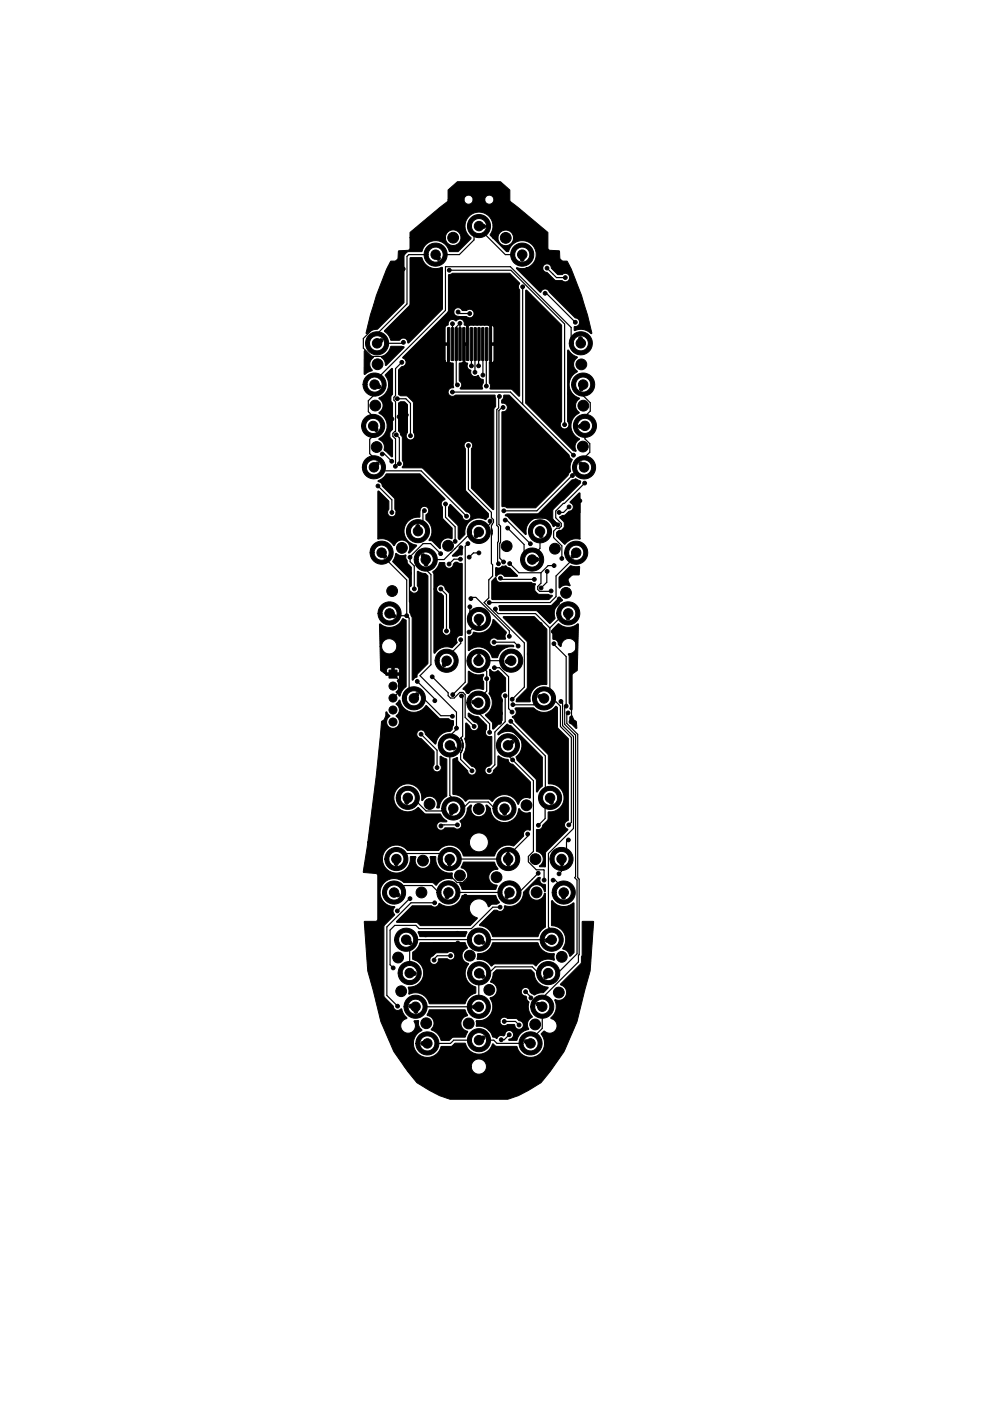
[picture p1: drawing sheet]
<svg xmlns="http://www.w3.org/2000/svg" width="210mm" height="297mm" viewBox="0 0 210 297" stroke-linecap="round" stroke-linejoin="round" font-family="sans-serif">
<g fill="#000" stroke="#000" stroke-width=".21">
<path d="M95.1 40.2l2-1.7h9l2 1.7 .2 2.5 7.9 6.5 .1 3.6 .4 .3 2 .1 .2 1.7 .5 .4 .9 .1 .9 1.6 2.2 5.7 1.2 4.1 1 3.9h-.2l-.9-.6-.7-.2h-1.1l-.8 .2-.1-.7 .2-.2a.93 .93 0 0 0 1-.9 .93 .93 0 0 0-1-.9l-5.5-5.5a.96 .96 0 0 0-1-.6 .96 .96 0 0 0-.8 .7l-5.1-5.2 1 .2 4.5-.2a.99 .99 0 0 0 1 1l1.6 1.6 1.6 .1a.91 .91 0 0 0 1.3 0 .91 .91 0 0 0 0-1.3 .91 .91 0 0 0-1.3 0h-1l-1.3-1.3a.93 .93 0 0 0-.9-1 .93 .93 0 0 0-1 .9h-3.5l.8-.3 .6-.5 .5-.9 .2-.7-.2-1.5-.5-.9-.6-.5-1.1-.4-1.4 .1-1 .5-.7 .8-.3 .8-.4 .1-2.9-3h1l.1 .3a1.66 1.66 0 0 0 2.6 1.1 1.66 1.66 0 0 0-.2-2.8 1.66 1.66 0 0 0-2.5 1.4h-1l-.6-.6 .4-.8 .2-1a2.96 2.96 0 0 0-2.8-3h-.8a2.96 2.96 0 0 0-2.3 2.9l.3 1.4 .9 1.2-2.7 2.9-1.8-.1-.6-1-.5-.6-.9-.5-1.1-.2-.8 .2-.9 .5-.6 .6-.6 1.1h-2.8l-.7 .5-.2 .4v9.9l-5.6 5.6-1.3 .3-1.1 .6 .9-3.9 .7-2.3a43.5 43.5 0 0 1 2.7-7.4l.9-1.7 1-.1 .5-.4 .1-1.7 2-.1 .4-.2 .1-2.5h7.5a1.65 1.65 0 0 0 2.4 1.5 1.65 1.65 0 0 0 .2-2.8 1.65 1.65 0 0 0-2.6 1v.3h-7.5v-1.1l7.9-6.5 .2-.4h3.3a.97 .97 0 0 0 1.2 .9l.5-.3 .3-.6 2.5 .1a.96 .96 0 0 0 1 .8l.5-.2a.96 .96 0 0 0-.2-1.6 .96 .96 0 0 0-1.4 .9h-2.4a.96 .96 0 0 0-1-1 .96 .96 0 0 0-1 1h-3.3zM87 54.7l2.4-.1 .3 .5a2.97 2.97 0 0 0 1.8 1.7l1.1 .2 1.3-.3v8.9l-7.2 7.1h-.2a.95 .95 0 0 0-1.2-1l-.6 .5-1.8-.1-.5-1-.8-.9 5.3-5.5zM90.6 52.3a2.45 2.45 0 0 1 3.9 .4 2.45 2.45 0 0 1-1.4 3.6 2.45 2.45 0 0 1-3.1-2.3h.8a1.6 1.6 0 0 0 2.4 1.4 1.6 1.6 0 0 0 .2-2.7 1.6 1.6 0 0 0-2.6 1v.3h-.8l.1-.9zM99.8 46.3a2.45 2.45 0 0 1 3.9 .4 2.45 2.45 0 0 1-1.4 3.6 2.45 2.45 0 0 1-3.1-2.4h.8a1.6 1.6 0 0 0 2.4 1.5 1.6 1.6 0 0 0 .2-2.8 1.6 1.6 0 0 0-2.6 1.1v.2h-.8l.1-.9zM95.2 58.3l.8-.4h12.1l2.1 2.1v.2a.98 .98 0 0 0 .1 1.3l-.1 22.5h-.2l-1.5-1.5-4.5-.1a1.12 1.12 0 0 0-.2-1.2v-4.3h.6l.4-.5v-3.2h-.5v3.7h-.5l.2-.5v-3.7h.8v-3.2l-.2-.4-.3-.1v3.7h-.3v-3.2l-.2-.5h-4.3l-.2 .5v3.6l-.6 .1v3.7l.5 .1a1.06 1.06 0 0 0 .7 1.6 .98 .98 0 0 0 .4 1.1 .98 .98 0 0 0 1.2-.1 1.06 1.06 0 0 0 .9 .8l.1 .1v.7l-.2 .5v.8l-4.7-.1a1.1 1.1 0 0 0-.2-1.7v-3.6l.8-.2 .1-.3 .1-3.8 .6-.1v-3.7l-.5-.1a1.01 1.01 0 0 0-.5-1.2 1.01 1.01 0 0 0-1.3 .4l-.6-.4a1 1 0 0 0-1.1 1.2l-.3 .2-.3 .4v3.2l.8 .1v3.6l.2 .5 .8 .2v5.1a.92 .92 0 0 0-1.1 1.1 .92 .92 0 0 0 1.5 .5h8.5l.1 2.3-.4 .7-.1 21.2-4.7-4.5v-8.4a.92 .92 0 0 0 0-1.3 .92 .92 0 0 0-1.3 .1 .92 .92 0 0 0 0 1.3l.1 8.7 4.8 5v.7l-.6 .6-.8-.3-.8-.1-.8 .2-.9 .5-.9 1.2-.2 1.6-1.2 1.1-.2-.3v-2.6l-2-2.1v-1.9l.2-.5h.2l2.5 2.5a.92 .92 0 0 0 .9 .9 .92 .92 0 0 0 .9-1 .92 .92 0 0 0-.9-.9l-9.3-9.2-.3-.1h-4l-.1-.2a1.02 1.02 0 0 0 .1-1.4v-4.9l-.8-1.3v-5.9l.4-.3h.9l.6 .6-.1 5.9a.92 .92 0 0 0 .1 1.3 .92 .92 0 0 0 1.3 0 .92 .92 0 0 0-.1-1.3v-6.4l-1.3-1.3-1.4-.1-.4-.3v-5.1l.6-.7a.95 .95 0 0 0 .9-1.4h8.3l.2 .3 .3 .2v-3.7h-.5v3.2h-8.3l-.7-.6 9.6-9.7h1.3a.99 .99 0 0 0 1 1l1.7 .1a.91 .91 0 0 0 1.3-.1 .91 .91 0 0 0 0-1.3 .91 .91 0 0 0-1.3 0h-.9a.97 .97 0 0 0-1-.5 .97 .97 0 0 0-.8 .8h-1.3zM109 52.3a2.45 2.45 0 0 1 3.9 .4 2.45 2.45 0 0 1-1.4 3.6 2.45 2.45 0 0 1-3.1-2.3h.8a1.6 1.6 0 0 0 2.3 1.4 1.6 1.6 0 0 0 .2-2.7 1.6 1.6 0 0 0-2.5 1v.3h-.8l.1-.9zM77.3 74.4h.2a2.97 2.97 0 0 0 1.5 1.2l.2 .2a1.7 1.7 0 0 0-.2 2.7l-1.7 .8zM77.7 79.9a2.45 2.45 0 0 1 3.9 .4 2.45 2.45 0 0 1-1.5 3.6 2.45 2.45 0 0 1-3.1-2.4h.9a1.6 1.6 0 0 0 2.3 1.5 1.6 1.6 0 0 0 .2-2.8 1.6 1.6 0 0 0-2.5 1.1v.2h-.9l.2-.9zM78.2 71.1a2.45 2.45 0 0 1 3.9 .4 2.45 2.45 0 0 1-1.4 3.6 2.45 2.45 0 0 1-3.1-2.3h.8a1.6 1.6 0 0 0 2.3 1.4 1.6 1.6 0 0 0 .2-2.7 1.6 1.6 0 0 0-2.5 1v.3h-.8l.1-.9zM83.1 78.1l.2 .1v5.4l-.3 .5-.1 .7 .4 .7v5.5l-.5 .7-.1 .7 .1 .4 .5 .5v3.5l-.2 .1-1.6-1.5a1.78 1.78 0 0 0-1.1-2.2l1-.9a3 3 0 0 0 .7-2 2.97 2.97 0 0 0-1-2.3l-.6-.4-.1-.2a1.73 1.73 0 0 0 0-3l1.2-.8 .6-.9 .2-1.6-.7-1.6zM82.9 73.5l2.3-.1 .5 .2-3.7 3.9-.2-.1a1.78 1.78 0 0 0-.7-1.5l-.2-.3a3 3 0 0 0 2-2.1zM95 69.5l.4 .1v6.7l-.1 .2-.4-.2z"/>
<path d="M95.8 69.5l.4 .1v6.7l-.1 .2-.4-.2zM96.6 69.5l.4 .1v6.7l-.1 .2-.4-.2zM97.4 69.5l.5 .1v6.7l-.2 .2-.3-.2zM98.2 69.5l.5 .1v6.7l-.2 .2-.3-.2zM99 69.5l.5 .1v6.7l-.2 .2-.3-.2zM99.8 69.5l.5 .1v6.7l-.2 .2-.3-.2zM100.6 69.5l.5 .1v6.7l-.2 .2-.3-.2zM101.4 69.5l.5 .1v6.7l-.1 .2-.4-.2zM102.2 69.5l.5 .1v6.7l-.1 .2-.4-.2zM103 69.5l.5 .1v6.7l-.1 .2-.4-.2zM103.8 69.5l.5 .1v6.7l-.1 .2-.4-.2zM111.5 61.5h.2l7.5 7.5v20.3a.93 .93 0 0 0-.1 1.4 .93 .93 0 0 0 1.4 0 .93 .93 0 0 0-.1-1.4v-15l.2-.1a3.3 3.3 0 0 0 1.7 1.4l.2 .2a1.74 1.74 0 0 0 0 3l-.9 .7-.5 .6-.3 .7v1.1l.2 .8 .5 .8 1.4 1a1.81 1.81 0 0 0 0 3l-1 .8a2.96 2.96 0 0 0-.8 2l.1 .8 .5 .9 1.3 1.1a1.89 1.89 0 0 0-.8 2.5h-.6l-10.1-10.2z"/>
<path d="M121.4 71.1a2.45 2.45 0 0 1 3.9 .4 2.45 2.45 0 0 1-1.4 3.6 2.45 2.45 0 0 1-3.1-2.3h.8a1.6 1.6 0 0 0 2.4 1.4 1.6 1.6 0 0 0 .2-2.7 1.6 1.6 0 0 0-2.6 1v.3h-.8l.2-.9zM121.9 79.9a2.45 2.45 0 0 1 3.9 .4 2.45 2.45 0 0 1-1.4 3.6 2.45 2.45 0 0 1-3.1-2.4h.8a1.6 1.6 0 0 0 2.4 1.5 1.6 1.6 0 0 0 .2-2.8 1.6 1.6 0 0 0-2.6 1.1v.2h-.8l.1-.9zM77.4 88.6a2.45 2.45 0 0 1 3.9 .4 2.45 2.45 0 0 1-1.5 3.7 2.45 2.45 0 0 1-3.1-2.4h.9a1.6 1.6 0 0 0 2.3 1.4 1.6 1.6 0 0 0 .2-2.7 1.6 1.6 0 0 0-2.5 1.1v.2h-.9l.2-.9zM77.5 97.4a2.45 2.45 0 0 1 3.9 .4 2.45 2.45 0 0 1-1.4 3.6 2.45 2.45 0 0 1-3.1-2.3h.8a1.6 1.6 0 0 0 2.4 1.4 1.6 1.6 0 0 0 .2-2.7 1.6 1.6 0 0 0-2.6 1v.3h-.8l.2-.9zM106.9 83.8h1.2l12.6 12.7 .2 .5 .5 .5-.4 1.2 .1 1.3-.6 .8-6.9 6.9h-6l-1.1-.4v-19.9l.1-.1a.91 .91 0 0 0 1.1-.9 .91 .91 0 0 0-1.1-.9l-.2-.1v-.5l.4-.5zM122.1 97.4a2.45 2.45 0 0 1 3.9 .4 2.45 2.45 0 0 1-1.4 3.7 2.45 2.45 0 0 1-3.1-2.4h.8a1.6 1.6 0 0 0 2.3 1.4 1.6 1.6 0 0 0 .3-2.7 1.6 1.6 0 0 0-2.6 1v.3h-.8l.1-.9zM122.3 88.6a2.45 2.45 0 0 1 3.9 .4 2.45 2.45 0 0 1-1.4 3.6 2.45 2.45 0 0 1-3.1-2.3h.8a1.6 1.6 0 0 0 2.3 1.4 1.6 1.6 0 0 0 .2-2.7 1.6 1.6 0 0 0-2.5 1v.3h-.8l.1-.9zM79.2 115.5a2.45 2.45 0 0 1 3.9 .4 2.45 2.45 0 0 1-1.5 3.6 2.45 2.45 0 0 1-3.1-2.3h.9a1.6 1.6 0 0 0 2.3 1.4 1.6 1.6 0 0 0 .2-2.7 1.6 1.6 0 0 0-2.5 1v.3h-.9l.2-.9zM83.9 117.4l.1-.1a2.1 2.1 0 0 0 2.1 .4 1.08 1.08 0 0 0 .3 1.2l.1 .5 .8 .9v3.9l-.3 .2-.2-1.8-3.5-3.5 .4-.9zM80.2 101.9l1-.5 .8-.9h7l5.4 5.2v.2a.95 .95 0 0 0-.5 1.6v2.4l2 2.1v2.2a1.79 1.79 0 0 0-1.9 .2 1.79 1.79 0 0 0-.6 1.9l-1.7-1.6-.7-.2 .5-1.1 .1-1.1-.3-1.1-.9-1v-1a.97 .97 0 0 0 .6-.9 .97 .97 0 0 0-.7-.9h-.1a.91 .91 0 0 0-1.1 .9v1.3l-1.3 .2-.7 .3-.8 .8-.5 .9-.1 1.2 .6 1.3 .8 .8 1.3 .5-1.5 1.6-.3-.1a1.7 1.7 0 0 0-.6-2.4 1.7 1.7 0 0 0-2.4 1l-.7-.8-.7-.4-.7-.2-1.4-.1 .1-10.1 2.3 2.1v1.8a.99 .99 0 0 0-.1 1.2l.6 .4 .6-.2a.96 .96 0 0 0 .2-1.4l-.1-2.3-2.6-2.7a1.19 1.19 0 0 0-.9-1zM86.9 110.9a2.45 2.45 0 0 1 3.9 .4 2.45 2.45 0 0 1-1.5 3.7 2.45 2.45 0 0 1-3.1-2.4h.9a1.6 1.6 0 0 0 2.3 1.4 1.6 1.6 0 0 0 .2-2.7 1.6 1.6 0 0 0-2.5 1.1v.2h-.9l.2-.9zM88.5 117a2.45 2.45 0 0 1 3.9 .4 2.45 2.45 0 0 1-1.4 3.6 2.45 2.45 0 0 1-3.1-2.4h.8a1.6 1.6 0 0 0 2.4 1.5 1.6 1.6 0 0 0 .2-2.8 1.6 1.6 0 0 0-2.6 1.1v.2h-.8l.2-.9z"/>
<path d="M93.2 119.3h1.1a.97 .97 0 0 0 .8 1.2 .97 .97 0 0 0 1.1-1l.4-.3h.4l1.1 .4v15l-.2 .1a.97 .97 0 0 0-1 .5 .97 .97 0 0 0 .1 1.1l-1.1 1-1-.2-1 .2-1 .5-.7 .7-.1-.1v-13.5h.5a.95 .95 0 0 0 1 .9l.5 .6v6.7a.93 .93 0 0 0 0 1.3 .93 .93 0 0 0 1.3 0 .93 .93 0 0 0 0-1.3v-7.1l-.9-1.1a.93 .93 0 0 0-.9-.9 .93 .93 0 0 0-1 .9h-.5v-3.2l-.3-.5 .9-.8zM96 117.7l1.9-1.8h.2v1.7l-.7 .1-.4 .2h-.9zM99.8 111.1a2.45 2.45 0 0 1 3.9 .4 2.45 2.45 0 0 1-1.5 3.6 2.45 2.45 0 0 1-3.1-2.3h.9a1.6 1.6 0 0 0 2.3 1.4 1.6 1.6 0 0 0 .2-2.7 1.6 1.6 0 0 0-2.5 1v.3h-.9l.2-.9zM105.2 120.4l.1-.1a1.07 1.07 0 0 0 1.3-.3h.7l.4 .3 .5 .1 1.6 1.7h-2.8a.9 .9 0 0 0-1.6 0h-.3zM111.1 117a2.45 2.45 0 0 1 3.9 .4 2.45 2.45 0 0 1-1.4 3.6 2.45 2.45 0 0 1-3.1-2.4h.8a1.6 1.6 0 0 0 2.3 1.5 1.6 1.6 0 0 0 .2-2.8 1.6 1.6 0 0 0-2.5 1.1v.2h-.8l.1-.9zM112.8 111a2.45 2.45 0 0 1 3.9 .4 2.45 2.45 0 0 1-1.5 3.6 2.45 2.45 0 0 1-3.1-2.4h.9a1.6 1.6 0 0 0 2.3 1.5 1.6 1.6 0 0 0 .2-2.8 1.6 1.6 0 0 0-2.5 1.1v.2h-.9l.2-.9zM118.6 122.3l2.5-2.4 .9 .2h.9v1.8h-1.4l-.9 .8v.4l.4 1a.36 .36 0 0 1-.6 0 2 2 0 0 0-1.7 .6zM107.2 109.1l.4-.2h6.5l7.2-7.1 .8-.3 1.1 .5-.1 .5-5.7 5.5-.1 1.9 1.1 1.3v.1l-1 .4-.6-1.1-.9-.6-1.1-.3-1.1 .1-1 .5-.7 .9-.3 .7-.2 1.4-3.7-3.7-.6-.3zM120.5 115.5a2.45 2.45 0 0 1 3.8 .4 2.45 2.45 0 0 1-1.4 3.6 2.45 2.45 0 0 1-3.1-2.3h.8a1.6 1.6 0 0 0 2.4 1.4 1.6 1.6 0 0 0 .2-2.7 1.6 1.6 0 0 0-2.5 1l-.1 .3h-.8l.2-.9zM121 106.4l1.8-1.9h.2l.1 9.7-1.8 .2-.7 .3-.8 .7-1.7-1.6v-.9l.3-.3 .7-.1 .6-.8v-1l-1-1.1 .6-.3 .6-.1 1-.8a.91 .91 0 0 0 .7-.9 .91 .91 0 0 0-.6-.9zM80.9 128.4a2.45 2.45 0 0 1 3.8 .4 2.45 2.45 0 0 1-1.4 3.6 2.45 2.45 0 0 1-3.1-2.3h.8a1.6 1.6 0 0 0 2.4 1.4 1.6 1.6 0 0 0 .2-2.7 1.6 1.6 0 0 0-2.5 1l-.1 .3h-.8l.2-.9zM80.5 132.3l1.6 .7h1.1l1.3-.6 .9-1.2 .8 .3v14l-.8 .8-.6 1.3-.8-.9a1.54 1.54 0 0 0 .3-2.4l.4-.3v-.8h-2.8l-.4-.6 3.2 .1v-.8l-.2-.3h-.9v1h-.5v-1l-.9 .1-.2 .9h-.5l-.7-.5-.2-5.1h.4a1.61 1.61 0 0 0 2.3 1.5 1.61 1.61 0 0 0 .2-2.8 1.61 1.61 0 0 0-2.5 1.1v.2h-.4z"/>
<path d="M88.6 121.2l1.7 .4 .5 .5v18.5l-2.2 2.3-.1 .6-.6 .3-.3 .4-.2-.1v-13.1l-.5-1.2v-4.3l.3-.1a.93 .93 0 0 0 1.3 .1 .93 .93 0 0 0 0-1.3zM93 138.4a2.45 2.45 0 0 1 3.9 .4 2.45 2.45 0 0 1-1.5 3.7 2.45 2.45 0 0 1-3.1-2.4h.9a1.6 1.6 0 0 0 2.3 1.4 1.6 1.6 0 0 0 .2-2.7 1.6 1.6 0 0 0-2.5 1v.3h-.9l.2-.9zM99.7 138.4a2.45 2.45 0 0 1 3.9 .5 2.45 2.45 0 0 1-1.4 3.6 2.45 2.45 0 0 1-3.1-2.4h.8a1.6 1.6 0 0 0 2.4 1.5 1.6 1.6 0 0 0 .2-2.8 1.6 1.6 0 0 0-2.6 1.1v.2h-.8l.2-.9zM99.8 129.6a2.45 2.45 0 0 1 3.9 .4 2.45 2.45 0 0 1-1.4 3.6 2.45 2.45 0 0 1-3.1-2.4h.8a1.6 1.6 0 0 0 2.3 1.5 1.6 1.6 0 0 0 .3-2.8 1.6 1.6 0 0 0-2.6 1.1v.2h-.8l.1-.9zM99.4 135a1.16 1.16 0 0 0 1.1-1l1.3 .2 1.4-.5 1-1 .5-1.4 2.7 2.8a1.49 1.49 0 0 0-.1 1.4h-1.8l-.5-.2a.91 .91 0 0 0-1.1 1.1 .91 .91 0 0 0 1.5 .4h3.4l.2 .2-.1 .1-1 .1-.7 .2-1.1 .9-.6 1.1h-1l-.8-1.3-1.3-.8-1.5-.1-1.5 .7zM105 122.5h.2l.4 .8 .5 .2h6.6l.9 .3-.1 1.3 .7 .8 2.1 .1 .8 .2 .1 .2-.8 .7h-12l-.1-.2v-3.6zM106.7 138.4a2.45 2.45 0 0 1 3.9 .4 2.45 2.45 0 0 1-1.5 3.6 2.45 2.45 0 0 1-3.1-2.3h.9a1.6 1.6 0 0 0 2.3 1.4 1.6 1.6 0 0 0 .2-2.7 1.6 1.6 0 0 0-2.5 1v.3h-.9l.2-.9zM106.8 130.8l6.5-.1 2.7 2.7v11.6l-1.5 .3-1.2 .7-.7 1.3-.1 1.4-.1 .1h-2.8l-.1-.1 .1-.5 2.1-2.1 .2-.3v-9.7l-5.1-5.2zM118.4 132.3l1.2 .6 .8 .1 1.1-.1 1.1-.7 .1 .2-.2 9.7-1 .7-.1 .3v7.3l-.2 .1-.2-.2a1.45 1.45 0 0 0-.2-1.3v-9.7l-.2-.6a1.65 1.65 0 0 0 1.7-1.7 1.65 1.65 0 0 0-1.7-1.6 1.65 1.65 0 0 0-1.6 1.7l-.5-.4-.4-.9-.8-.4v-2zM105.9 128.4h10.9l.4-.2 1.4-1.5 .8 .6-1 .7-.5 .6-.3 1.1 .2 1.4-1.1 1.1-2.8-2.7h-7.8zM118.8 128.4a2.45 2.45 0 0 1 3.9 .4 2.45 2.45 0 0 1-1.5 3.6 2.45 2.45 0 0 1-3.1-2.4h.9a1.6 1.6 0 0 0 2.3 1.5 1.6 1.6 0 0 0 .2-2.8 1.6 1.6 0 0 0-2.5 1.1v.2h-.9l.2-.9zM82.5 142.1h1.7v1.7h-1.7z"/>
<path d="M81.9 151h.2l.6 .7-.1 .2a1.38 1.38 0 0 0-.1 2.1 1.38 1.38 0 0 0 2.1-.2 1.38 1.38 0 0 0-.6-2 1.49 1.49 0 0 0 0-2.5l.8-.8 .4 1 .7 .8 .7 .5 1.1 .2 1.4-.3 1.3-1.1 2.8 2.7 2 .1 .5 .3 .5 .1v.9l-.3 1-.4 .4-1 .1-1 .6-.6 .8-.5 1.2-2.1-2.1-.4-.7-.5-.2-.6 .1a.92 .92 0 0 0-.3 1.1 .92 .92 0 0 0 .9 .6l2.7 2.8v2.7a.92 .92 0 0 0 0 1.3 .92 .92 0 0 0 1.3 0 .92 .92 0 0 0 0-1.4v-1.7l1.4 .6v7.8l-1.2 1.3-.4 1.3h-.5a1.72 1.72 0 0 0-.6-2.2 1.72 1.72 0 0 0-2.3 .4l-.2 .2h-.1l-.1-1.3-.7-1.3-.9-.6-1.1-.3-1.1 .1-.9 .6-.8 .8-.3 1.1v1.1l.3 .7 .7 .8 .6 .4 .8 .3h1l.8-.3 1-.6 1.4 1.4h3.2l.6 .8 .8 .7-1 .1a.93 .93 0 0 0-1.1 .7 .93 .93 0 0 0 .6 1.1 .93 .93 0 0 0 1.1-.5h1.9l.3 .2a.95 .95 0 0 0 1.2-.3 .95 .95 0 0 0-.2-1.3l1.2-1.2 .4-1.5 .6-.7h.2l.1 .1a1.68 1.68 0 0 0 1.6 2.4 1.68 1.68 0 0 0 1.4-2.5h.2l.7 .7 .3 1.2 .6 .9 .9 .6 1 .3 1.1-.1 1.1-.6 .7-.9 .4-1.3a2.03 2.03 0 0 0 2.4 .8v3.6l-.1 .1a.97 .97 0 0 0-1.1 .2 .97 .97 0 0 0-.2 1.1l-2.1 2.1-1.4-.2-1.4 .4-.8 .8-.6 1.1h-6.4l-.6-1.1-.5-.5-.7-.5-1-.2-1.4 .2-1.2 .9h-6.5l-1.2-.9-1.4-.2-1.1 .3-.9 .6-.6 1-.1 1.4 .3 1 .7 .9 1 .5 1.1 .2 1.1-.3 1.1-.9 .5-1 .1-1.3 1.1 .1a1.7 1.7 0 0 0 1.6 2.4 1.7 1.7 0 0 0 1.5-2.5h1.1l.1 1.3 .5 1 1.2 .9 .7 .3h1l.1 1.2h-1.1l-1 .2-.7 .5-.7 .7-.8-.6h-6l-.9-.6-1-.2-1.5 .3-.8 .6-.5 .6-.3 1.1v1l.3 .8 .7 .8 1 .5 .9 .2 .2 .1a1.06 1.06 0 0 0-.1 1.6l-2.1 2.3-.2 .3v14.7l2 2.1a.97 .97 0 0 0 .7 .9 .97 .97 0 0 0 1.1-.3l.4 1 .7 1a1.58 1.58 0 0 0-1.2 1.3 1.58 1.58 0 0 0 .6 1.6l.8 .3a1.56 1.56 0 0 0 1.5-2.1l-.1-.6h.9a1.97 1.97 0 0 0 .7 1.9v.2l-.7 .5-.7 .8-.4 1v.8l.4 1.1 .7 .8 .6 .4 1.1 .3 1.1-.1 .9-.6 .6-.6 .5-1 2.1-.1 .9-.6h2.1l.3 .8 .7 .8 .7 .4 1.1 .3 1-.1 .7-.4 .8-.7 .6-1 .8 .6h4.2l.6 1.1 .8 .7 1 .4h1.2l1.3-.6 .8-1.2 .2-1.5-.7-1.6 .6-.6 1.1 .5a1.56 1.56 0 0 0 1.6-2.1l-.4-.7-.8-.4 .7-1 .3-.8 .1-1-.3-1.1 .1-.1a1.69 1.69 0 0 0 2.3-1 1.69 1.69 0 0 0-1.2-2.2l4.4-4.5 .1-1.3 .1-.5v-7h2.4l-.7 10.5-2.8 10.7-1.5 3.6a20.1 20.1 0 0 1-4.1 6.9l-2 2.5-2.7 1.6a16 16 0 0 1-4.3 1.9h-12.3a24.2 24.2 0 0 1-7-3.5l-2.7-3.5h14.2a1.61 1.61 0 0 0 2.3 1.5 1.61 1.61 0 0 0 .2-2.8 1.61 1.61 0 0 0-2.5 1.1v.2h-14.2l-2.2-3.1-2.8-6.4-2.8-10.8-.7-10.3 .1-.2h2.3l.4-.3 .1-9.3-.1-.3-.4-.2-2.5-.2-.1-.2 .9-6.3h21.6a2.01 2.01 0 0 0 2.9 1.9 2.01 2.01 0 0 0 .3-3.4 2.01 2.01 0 0 0-3.2 1.3v.2h-21.6l1.8-14 1.1-11.5 .6-.5 .3-.7zM86 146.4a2.45 2.45 0 0 1 3.9 .4 2.45 2.45 0 0 1-1.4 3.6 2.45 2.45 0 0 1-3.1-2.3h.8a1.6 1.6 0 0 0 2.3 1.4 1.6 1.6 0 0 0 .3-2.7 1.6 1.6 0 0 0-2.6 1v.3h-.8l.1-.9zM93.7 156.4a2.45 2.45 0 0 1 3.8 .4 2.45 2.45 0 0 1-1.4 3.6 2.45 2.45 0 0 1-3.1-2.4h.8a1.6 1.6 0 0 0 2.4 1.5 1.6 1.6 0 0 0 .2-2.8 1.6 1.6 0 0 0-2.5 1.1l-.1 .2h-.8l.2-.9zM99.3 151.2l1.2 .6 1 .2 1.7 1.7v.9a.98 .98 0 0 0-.1 1.2 .98 .98 0 0 0 1.2 .4l.1 5.6-.6 .6a.93 .93 0 0 0-.9 .9 .93 .93 0 0 0 .9 1 .93 .93 0 0 0 .9-1l.9-1 .1-2 1.1 .5 1 .2a1.12 1.12 0 0 0 1 1l3.7 3.8v3.3l-.1 .1a1.68 1.68 0 0 0-2.4 1.3h-.2l-.3-.8-.6-.6-1.3-.6h-.9l-.9 .2-.7 .5-.6 .7-.9-.5h-4.1l-.7 .5-1.3-1.2-1.4-.3v-7.4l.9-.4 .2 .8 2 2a.92 .92 0 0 0 1 .9 .92 .92 0 0 0 .9-.9 .92 .92 0 0 0-1-.9l-1.7-1.8v-.8l.3-.9 .2-.9-.3-1.5 .2-.5v-2.8h.2l.7 .7a.92 .92 0 0 0 1 .9 .92 .92 0 0 0 .8-1 .92 .92 0 0 0-.9-.8l-1.2-1.2zM99.4 142.4l1.6 .6 1.5-.1 .1 .4a.96 .96 0 0 0 0 1.3v1.6l-1.7-.1-.7 .2-1 .6-1-.8 1.1-1.3zM99.7 147.3a2.45 2.45 0 0 1 3.9 .4 2.45 2.45 0 0 1-1.5 3.6 2.45 2.45 0 0 1-3.1-2.3h.9a1.6 1.6 0 0 0 2.3 1.4 1.6 1.6 0 0 0 .2-2.7 1.6 1.6 0 0 0-2.5 1v.3h-.9l.2-.9zM103.9 141.9l.9 .6 .9-.3 1.5 1.5v2.9a.93 .93 0 0 0-.9 .6 .93 .93 0 0 0 .2 1v4.6l-1.9 1.8-.2-1.4-1.4-1.5 .9-1 .5-1.3v-1.2l-.7-1.2 .2-.5v-1.9a1.02 1.02 0 0 0 0-1.4zM105.7 155.4l1.8-1.8 .9 .3 6.6 6.6 .1 6.1-1.1 1.3-.2-.1-.1-2.6-4-4-.2-.6 .9-1.1 .3-1.1v-1.1l-.5-1-.8-.8-1-.4-1.5 .1-1.1 .6-.2-.1zM106 156.3a2.45 2.45 0 0 1 3.9 .5 2.45 2.45 0 0 1-1.5 3.6 2.45 2.45 0 0 1-3.1-2.4h.9a1.6 1.6 0 0 0 2.3 1.5 1.6 1.6 0 0 0 .2-2.8 1.6 1.6 0 0 0-2.5 1.1v.2h-.9l.2-.9zM113.6 146.4a2.45 2.45 0 0 1 3.9 .4 2.45 2.45 0 0 1-1.4 3.6 2.45 2.45 0 0 1-3.1-2.3h.8a1.6 1.6 0 0 0 2.3 1.4 1.6 1.6 0 0 0 .3-2.7 1.6 1.6 0 0 0-2.6 1v.3h-.8l.1-.9zM109.3 150.2l3.9-.1 1 .7 1.4 .2 1.4-.4 .9-.9 .4 .3v4.3l2.3 2.4v17.3a.98 .98 0 0 0-.8 .9 .98 .98 0 0 0 .7 1l-4.7 4.7-.1 3.2h-1.1l-.2-.2a1.77 1.77 0 0 0 .8-1.8 1.77 1.77 0 0 0-1.4-1.4v-4.4l.3-.1a.96 .96 0 0 0 1.1-1l1-1.1 .1-1.6 1.6-.3 1.2-1 .5-1.3v-1.2l-.5-1-.8-.7-.7-.4-1.2-.2-.1-5.9-.1-.3-6.9-6.9-.2-.6-.4-.5a1.02 1.02 0 0 0 .6-1.7zM120.9 152l.5-.2 .4 .8 .5 .4v1.4l-1.4-1.2z"/>
<path d="M82.3 180.5a2.45 2.45 0 0 1 3.9 .4 2.45 2.45 0 0 1-1.4 3.6 2.45 2.45 0 0 1-3.1-2.4h.8a1.6 1.6 0 0 0 2.3 1.5 1.6 1.6 0 0 0 .2-2.8 1.6 1.6 0 0 0-2.5 1.1v.2h-.8l.1-.9zM84.7 167.5a2.45 2.45 0 0 1 3.9 .4 2.45 2.45 0 0 1-1.4 3.6 2.45 2.45 0 0 1-3.1-2.3h.8a1.6 1.6 0 0 0 2.3 1.4 1.6 1.6 0 0 0 .3-2.7 1.6 1.6 0 0 0-2.6 1v.3h-.8l.1-.9zM93.6 180.5a2.45 2.45 0 0 1 3.9 .4 2.45 2.45 0 0 1-1.4 3.6 2.45 2.45 0 0 1-3.1-2.4h.8a1.6 1.6 0 0 0 2.3 1.5 1.6 1.6 0 0 0 .3-2.8 1.6 1.6 0 0 0-2.6 1.1v.2h-.8l.1-.9zM94.4 169.7a2.45 2.45 0 0 1 3.9 .4 2.45 2.45 0 0 1-1.5 3.7 2.45 2.45 0 0 1-3.1-2.4h.9a1.6 1.6 0 0 0 2.3 1.4 1.6 1.6 0 0 0 .2-2.7 1.6 1.6 0 0 0-2.5 1.1v.2h-.9l.2-.9zM105.3 169.8a2.45 2.45 0 0 1 3.8 .4 2.45 2.45 0 0 1-1.4 3.6 2.45 2.45 0 0 1-3.1-2.4h.8a1.6 1.6 0 0 0 2.4 1.5 1.6 1.6 0 0 0 .2-2.8 1.6 1.6 0 0 0-2.5 1.1l-.1 .2h-.8l.2-.9zM106 180.5a2.45 2.45 0 0 1 3.9 .4 2.45 2.45 0 0 1-1.4 3.6 2.45 2.45 0 0 1-3.1-2.4h.8a1.6 1.6 0 0 0 2.3 1.5 1.6 1.6 0 0 0 .3-2.8 1.6 1.6 0 0 0-2.6 1.1v.2h-.8l.1-.9zM114.9 167.5a2.45 2.45 0 0 1 3.9 .4 2.45 2.45 0 0 1-1.4 3.6 2.45 2.45 0 0 1-3.1-2.3h.8a1.6 1.6 0 0 0 2.3 1.4 1.6 1.6 0 0 0 .2-2.7 1.6 1.6 0 0 0-2.5 1v.3h-.8l.1-.9zM117.4 180.4a2.45 2.45 0 0 1 3.8 .4 2.45 2.45 0 0 1-1.4 3.7 2.45 2.45 0 0 1-3.1-2.4h.8a1.6 1.6 0 0 0 2.4 1.4 1.6 1.6 0 0 0 .2-2.7 1.6 1.6 0 0 0-2.5 1.1l-.1 .2h-.8l.2-.9zM81.8 187.6a2.45 2.45 0 0 1 3.9 .4 2.45 2.45 0 0 1-1.4 3.6 2.45 2.45 0 0 1-3.1-2.4h.8a1.6 1.6 0 0 0 2.3 1.5 1.6 1.6 0 0 0 .3-2.8 1.6 1.6 0 0 0-2.6 1.1v.2h-.8l.1-.9zM84.4 197.6a2.45 2.45 0 0 1 3.9 .4 2.45 2.45 0 0 1-1.5 3.6 2.45 2.45 0 0 1-3.1-2.4h.9a1.6 1.6 0 0 0 2.3 1.5 1.6 1.6 0 0 0 .2-2.8 1.6 1.6 0 0 0-2.5 1.1v.2h-.9l.2-.9zM88.7 197.6l10.2-.1 .2 .2-.5 .9h-9.4zM93.4 187.5a2.45 2.45 0 0 1 3.8 .4 2.45 2.45 0 0 1-1.4 3.7 2.45 2.45 0 0 1-3.1-2.4h.8a1.6 1.6 0 0 0 2.4 1.4 1.6 1.6 0 0 0 .2-2.7 1.6 1.6 0 0 0-2.5 1.1l-.1 .2h-.8l.2-.9z"/>
<path d="M89.1 199.9h9.5l.6 1-.1 .2a1.7 1.7 0 0 0-1.1 1.7 1.7 1.7 0 0 0 1.4 1.5l-.6 1.4v1.4l.7 1.3 1.4 .9 .1 1.2-1.6 .9-.8 1.4h-7.4l-.8-1.4-1-.7-1.4-.2-1.3 .3-.1-1.5 1.6-.3 .9-.7a2.96 2.96 0 0 0 .8-2l-.1-.8-.5-.9-.5-.6-.7-.4h3.1a.95 .95 0 0 0 1.1 .9 .95 .95 0 0 0 .8-1.2h1.8l.5 .2a.91 .91 0 0 0 1.1-1.1 .91 .91 0 0 0-1.5-.4l-2.5 .1-1.1 .9-.2 .6h-3.1l-.5-.2v-1.5l1-.9zM99.8 197.5a2.45 2.45 0 0 1 3.9 .4 2.45 2.45 0 0 1-1.4 3.7 2.45 2.45 0 0 1-3.1-2.4h.8a1.6 1.6 0 0 0 2.3 1.4 1.6 1.6 0 0 0 .3-2.7 1.6 1.6 0 0 0-2.6 1.1v.2h-.8l.1-.9zM98.3 182.8h6.5l.8 1.3v.2a1.68 1.68 0 0 0-1.9 1.6 1.68 1.68 0 0 0 1.7 1.8l-.3 .9h-7l-.6-1.2a1.73 1.73 0 0 0 1.7-1.6 1.73 1.73 0 0 0-1.4-1.9zM84.2 195.3l3.3-3.3h4l.8 .3 .5-.2 .4-.6 1.4 .6h1.1l1-.4 .6-.4 .8-1.4h7.1l.8 1.5-.6 .3-1.1 .1-.6 .5a2.75 2.75 0 0 0-1.7-1.7 2.01 2.01 0 0 0-2.4 1.6 2.01 2.01 0 0 0 1.6 2.4v.2l-1.5 1.5h-10.5l-.9-.7h-4.1zM106.3 187.5a2.45 2.45 0 0 1 3.9 .4 2.45 2.45 0 0 1-1.5 3.7 2.45 2.45 0 0 1-3.1-2.4h.9a1.6 1.6 0 0 0 2.3 1.4 1.6 1.6 0 0 0 .2-2.7 1.6 1.6 0 0 0-2.5 1.1v.2h-.9l.2-.9zM101.4 202.2l1.1-.2 .7-.3 .8-.7 .6-1.1h9.5l.6 1.1 .7 .7 1.1 .4 1.1 .1v1.3l-.1 .1-1.3-.2-.8 .1-1 .5-.7 .8-.7-.4h-7.9l-.9 .4-.6-.7-.6-.4-1.8-.3zM101.8 196l3-3h.7a.97 .97 0 0 0 1.1 .1 .97 .97 0 0 0 .5-1.1l1.5 .1 1.4-.6 .7-.9 .4-1.5 3-3 .5-.1a1.05 1.05 0 0 0 1.1 1.5v1.4l-.2 .1a1.66 1.66 0 0 0-2.6-1.1 1.66 1.66 0 0 0 .1 2.8 1.66 1.66 0 0 0 2.5-1.3l.2 .1v7l-1 1-.6 1.1h-9.5l-.6-1.1-.5-.5-.7-.5-1-.3zM117 191h.2l1.1 .9 1.1 .3 1.1-.1 1.3-.6v10.4l-.8 .8-.2-.1a1.87 1.87 0 0 0-1.4-1.5l.6-1.5-.1-1.1-.2-.7-1.1-1.1-1.6-.5zM115.3 197.6a2.45 2.45 0 0 1 3.8 .4 2.45 2.45 0 0 1-1.4 3.6 2.45 2.45 0 0 1-3.1-2.4h.8a1.6 1.6 0 0 0 2.4 1.5 1.6 1.6 0 0 0 .2-2.8 1.6 1.6 0 0 0-2.5 1.1l-.1 .2h-.8l.2-.9zM117.8 187.6a2.45 2.45 0 0 1 3.9 .4 2.45 2.45 0 0 1-1.4 3.6 2.45 2.45 0 0 1-3.1-2.4h.8a1.6 1.6 0 0 0 2.3 1.5 1.6 1.6 0 0 0 .2-2.8 1.6 1.6 0 0 0-2.5 1.1v.2h-.8l.1-.9zM85.1 204.6a2.45 2.45 0 0 1 3.9 .4 2.45 2.45 0 0 1-1.4 3.7 2.45 2.45 0 0 1-3.1-2.4h.8a1.6 1.6 0 0 0 2.3 1.4 1.6 1.6 0 0 0 .3-2.7 1.6 1.6 0 0 0-2.6 1.1v.2h-.8l.1-.9zM86.4 211.8a2.45 2.45 0 0 1 3.9 .4 2.45 2.45 0 0 1-1.5 3.6 2.45 2.45 0 0 1-3.1-2.4h.9a1.6 1.6 0 0 0 2.3 1.5 1.6 1.6 0 0 0 .2-2.8 1.6 1.6 0 0 0-2.5 1.1v.2h-.9l.2-.9z"/>
<path d="M88.9 219.5a2.45 2.45 0 0 1 3.9 .5 2.45 2.45 0 0 1-1.5 3.6 2.45 2.45 0 0 1-3.1-2.4h.9a1.6 1.6 0 0 0 2.3 1.5 1.6 1.6 0 0 0 .2-2.8 1.6 1.6 0 0 0-2.5 1.1v.2h-.9l.2-.9zM91.1 214.1h7.5l.6 1.2a1.73 1.73 0 0 0-1.4 1.7 1.73 1.73 0 0 0 1.4 1.7l-.6 1.2h-2.4l-.9 .7h-1.6l-.9-1.4-1.3-.9a1.77 1.77 0 0 0 .5-1.8 1.77 1.77 0 0 0-1.4-1.3zM99.8 211.8a2.45 2.45 0 0 1 3.9 .4 2.45 2.45 0 0 1-1.5 3.6 2.45 2.45 0 0 1-3.1-2.3h.9a1.6 1.6 0 0 0 2.3 1.4 1.6 1.6 0 0 0 .2-2.7 1.6 1.6 0 0 0-2.5 1v.3h-.9l.2-.9zM99.8 218.9a2.45 2.45 0 0 1 3.9 .4 2.45 2.45 0 0 1-1.4 3.6 2.45 2.45 0 0 1-3.1-2.4h.8a1.6 1.6 0 0 0 2.4 1.5 1.6 1.6 0 0 0 .2-2.8 1.6 1.6 0 0 0-2.6 1.1v.2h-.8l.1-.9zM99.9 204.7a2.45 2.45 0 0 1 3.9 .4 2.45 2.45 0 0 1-1.5 3.6 2.45 2.45 0 0 1-3.1-2.3h.9a1.6 1.6 0 0 0 2.3 1.4 1.6 1.6 0 0 0 .2-2.7 1.6 1.6 0 0 0-2.5 1v.3h-.9l.2-.9zM104.7 206.3l.7-.7h7.3l.6 .7 .3 1.1 .6 1 .8 .6 1.3 .4-1 1.1-1.1 .1-.8 .4-.9-.7a.93 .93 0 0 0-1-1 .93 .93 0 0 0-.9 1 .93 .93 0 0 0 1 .9l.1 .2a1.21 1.21 0 0 0 .5 1.1l-.1 1.3 .3 1 .5 .8-.1 .1a1.78 1.78 0 0 0-.6 2.5l-1.5 .8-.7 .8-.3 .7-1.7 .1-.1-.2 .2-.1a.92 .92 0 0 0 .8-1 .92 .92 0 0 0-1-.8 .92 .92 0 0 0-.8 .9l-.3 .2a.93 .93 0 0 0-1.3 .6l-.9-.3-.6-1.1-.8-.8-1-.4h-1.1l-.1-1h5.1a.91 .91 0 0 0 .5 .8 .91 .91 0 0 0 1-.2h1.5l.1 .1a.92 .92 0 0 0 1 .9 .92 .92 0 0 0 .9-.9 .92 .92 0 0 0-1-.9l-.6-.4-1.8-.1-.3-.1a.91 .91 0 0 0-1.3 .8h-5.1l.1-.2h1l.8-.3 .8-.6 .5-.6 .4-1.5-.2-1-.4-.8 .1-.1a1.7 1.7 0 0 0 1.4-1.7 1.7 1.7 0 0 0-1.4-1.6l.4-1.1zM110.8 219.5a2.45 2.45 0 0 1 3.9 .4 2.45 2.45 0 0 1-1.5 3.7 2.45 2.45 0 0 1-3.1-2.4h.9a1.6 1.6 0 0 0 2.3 1.4 1.6 1.6 0 0 0 .2-2.7 1.6 1.6 0 0 0-2.5 1.1v.2h-.9l.2-.9zM113.3 211.8a2.45 2.45 0 0 1 3.8 .4 2.45 2.45 0 0 1-1.4 3.6 2.45 2.45 0 0 1-3.1-2.4h.8a1.6 1.6 0 0 0 2.4 1.5 1.6 1.6 0 0 0 .2-2.8 1.6 1.6 0 0 0-2.5 1.1l-.1 .2h-.8l.2-.9zM114.5 204.6a2.45 2.45 0 0 1 3.9 .4 2.45 2.45 0 0 1-1.4 3.7 2.45 2.45 0 0 1-3.1-2.4h.8a1.6 1.6 0 0 0 2.3 1.4 1.6 1.6 0 0 0 .3-2.7 1.6 1.6 0 0 0-2.6 1.1v.2h-.8l.1-.9z"/>
<circle cx="85.5" cy="57" r=".4"/>
<circle cx="90.4" cy="54" r=".13"/>
<circle cx="90.7" cy="54.9" r=".12"/>
<circle cx="90.7" cy="53" r=".13"/>
<circle cx="91.4" cy="55.7" r=".13"/>
<circle cx="91.4" cy="52.2" r=".12"/>
<circle cx="92.4" cy="54" r="1"/>
<circle cx="92.4" cy="56.1" r=".12"/>
<circle cx="92.4" cy="52" r=".12"/>
<circle cx="93" cy="54.8" r=".4"/>
<circle cx="93.5" cy="52.2" r=".12"/>
<circle cx="93.6" cy="55.6" r=".12"/>
<circle cx="94.1" cy="52.9" r=".12"/>
<circle cx="94.3" cy="54.7" r=".13"/>
<circle cx="95.3" cy="57.3" r=".4"/>
<circle cx="96.1" cy="50.4" r="1.14"/>
<circle cx="99.6" cy="47.9" r=".12"/>
<circle cx="99.9" cy="48.9" r=".13"/>
<circle cx="99.9" cy="46.9" r=".12"/>
<circle cx="100.6" cy="49.6" r=".13"/>
<circle cx="100.6" cy="46.1" r=".13"/>
<circle cx="101.6" cy="47.9" r="1"/>
<circle cx="101.6" cy="45.9" r=".12"/>
<circle cx="101.6" cy="50" r=".13"/>
<circle cx="102.6" cy="48" r=".4"/>
<circle cx="102.7" cy="46.2" r=".12"/>
<circle cx="102.8" cy="49.6" r=".12"/>
<circle cx="103.3" cy="46.9" r=".12"/>
<circle cx="103.5" cy="48.7" r=".12"/>
<circle cx="107.3" cy="50.4" r="1.14"/>
<circle cx="108.7" cy="54" r=".13"/>
<circle cx="109.1" cy="54.9" r=".13"/>
<circle cx="109.1" cy="53" r=".13"/>
<circle cx="109.7" cy="55.7" r=".13"/>
<circle cx="109.8" cy="52.2" r=".13"/>
<circle cx="110.8" cy="55" r=".4"/>
<circle cx="110.8" cy="54" r="1"/>
<circle cx="110.8" cy="56.1" r=".13"/>
<circle cx="110.8" cy="52" r=".13"/>
<circle cx="111.8" cy="52.2" r=".12"/>
<circle cx="112" cy="55.6" r=".12"/>
<circle cx="112.5" cy="52.9" r=".12"/>
<circle cx="112.6" cy="54.7" r=".12"/>
<circle cx="116.1" cy="56.8" r=".4"/>
<circle cx="119.9" cy="58.9" r=".4"/>
<circle cx="78" cy="72.8" r=".12"/>
<circle cx="78.3" cy="73.7" r=".13"/>
<circle cx="78.3" cy="71.8" r=".12"/>
<circle cx="78.5" cy="79.7" r=".13"/>
<circle cx="79" cy="74.5" r=".12"/>
<circle cx="79" cy="71" r=".13"/>
<circle cx="79.5" cy="79.5" r=".12"/>
<circle cx="79.7" cy="68.1" r=".4"/>
<circle cx="80" cy="72.8" r="1"/>
<circle cx="80" cy="70.8" r=".12"/>
<circle cx="80" cy="74.9" r=".12"/>
<circle cx="80.1" cy="77.2" r="1.14"/>
<circle cx="80.5" cy="79.8" r=".13"/>
<circle cx="80.8" cy="72.2" r=".4"/>
<circle cx="81" cy="71" r=".13"/>
<circle cx="81.2" cy="74.4" r=".13"/>
<circle cx="81.3" cy="65" r=".4"/>
<circle cx="81.7" cy="71.7" r=".13"/>
<circle cx="81.8" cy="73.5" r=".12"/>
<circle cx="84.7" cy="74.1" r=".4"/>
<circle cx="85.2" cy="76.8" r=".4"/>
<circle cx="85.3" cy="69.8" r=".4"/>
<circle cx="85.6" cy="72.6" r=".4"/>
<circle cx="89.2" cy="68.5" r=".4"/>
<circle cx="91.8" cy="75.5" r=".4"/>
<circle cx="96" cy="68.6" r=".4"/>
<circle cx="97.2" cy="66.1" r=".4"/>
<circle cx="97.6" cy="68.5" r=".4"/>
<circle cx="99.7" cy="66.5" r=".4"/>
<circle cx="100" cy="77.6" r=".4"/>
<circle cx="100.8" cy="78.9" r=".4"/>
<circle cx="101.5" cy="77.6" r=".4"/>
<circle cx="102.5" cy="79.5" r=".4"/>
<circle cx="110.9" cy="60.8" r=".4"/>
<circle cx="115.6" cy="62.2" r=".4"/>
<circle cx="117.1" cy="60.9" r=".4"/>
<circle cx="117.8" cy="68.7" r=".4"/>
<circle cx="117.9" cy="70.4" r=".4"/>
<circle cx="118" cy="72.4" r=".4"/>
<circle cx="121.2" cy="72.8" r=".13"/>
<circle cx="121.5" cy="73.7" r=".12"/>
<circle cx="121.5" cy="71.8" r=".12"/>
<circle cx="122.1" cy="68.3" r=".4"/>
<circle cx="122.1" cy="63.5" r=".4"/>
<circle cx="122.2" cy="74.5" r=".13"/>
<circle cx="122.2" cy="71" r=".12"/>
<circle cx="122.7" cy="79.7" r=".13"/>
<circle cx="123.2" cy="71.8" r=".4"/>
<circle cx="123.2" cy="72.8" r="1"/>
<circle cx="123.2" cy="70.8" r=".13"/>
<circle cx="123.2" cy="74.9" r=".13"/>
<circle cx="123.3" cy="77.3" r="1.14"/>
<circle cx="123.7" cy="79.5" r=".12"/>
<circle cx="124.3" cy="71" r=".13"/>
<circle cx="124.4" cy="74.4" r=".12"/>
<circle cx="124.8" cy="79.8" r=".13"/>
<circle cx="124.9" cy="71.7" r=".13"/>
<circle cx="125.1" cy="73.5" r=".12"/>
<circle cx="77.1" cy="90.3" r=".12"/>
<circle cx="77.3" cy="99.1" r=".12"/>
<circle cx="77.4" cy="81.5" r=".12"/>
<circle cx="77.4" cy="91.2" r=".13"/>
<circle cx="77.5" cy="89.3" r=".12"/>
<circle cx="77.6" cy="100" r=".12"/>
<circle cx="77.6" cy="98.1" r=".12"/>
<circle cx="77.7" cy="82.5" r=".13"/>
<circle cx="77.8" cy="80.5" r=".12"/>
<circle cx="78.1" cy="92" r=".13"/>
<circle cx="78.2" cy="88.5" r=".12"/>
<circle cx="78.3" cy="97.3" r=".12"/>
<circle cx="78.4" cy="83.2" r=".12"/>
<circle cx="79.2" cy="90.3" r="1"/>
<circle cx="79.2" cy="88.3" r=".12"/>
<circle cx="79.2" cy="92.4" r=".12"/>
<circle cx="79.3" cy="99.1" r="1"/>
<circle cx="79.3" cy="97.1" r=".12"/>
<circle cx="79.5" cy="81.5" r="1"/>
<circle cx="79.5" cy="83.6" r=".12"/>
<circle cx="79.6" cy="86" r="1.14"/>
<circle cx="79.8" cy="91.1" r=".4"/>
<circle cx="79.9" cy="94.8" r="1.14"/>
<circle cx="80" cy="98.4" r=".4"/>
<circle cx="80.2" cy="88.6" r=".12"/>
<circle cx="80.4" cy="92" r=".12"/>
<circle cx="80.4" cy="82" r=".4"/>
<circle cx="80.4" cy="97.3" r=".12"/>
<circle cx="80.7" cy="83.2" r=".12"/>
<circle cx="80.9" cy="89.3" r=".12"/>
<circle cx="81" cy="91.1" r=".13"/>
<circle cx="81" cy="98" r=".12"/>
<circle cx="81.1" cy="96.3" r=".4"/>
<circle cx="81.2" cy="80.5" r=".13"/>
<circle cx="81.2" cy="99.8" r=".12"/>
<circle cx="81.3" cy="82.3" r=".12"/>
<circle cx="83.1" cy="97.8" r=".4"/>
<circle cx="83.2" cy="88.8" r=".4"/>
<circle cx="83.9" cy="98.9" r=".4"/>
<circle cx="84.1" cy="92.2" r=".4"/>
<circle cx="84.3" cy="84.5" r=".4"/>
<circle cx="84.6" cy="88.4" r=".4"/>
<circle cx="84.7" cy="98.3" r=".4"/>
<circle cx="86.2" cy="88" r=".4"/>
<circle cx="86.5" cy="95.2" r=".4"/>
<circle cx="87.1" cy="92.4" r=".4"/>
<circle cx="88" cy="84.6" r=".4"/>
<circle cx="89.5" cy="98" r=".4"/>
<circle cx="96" cy="83.1" r=".4"/>
<circle cx="97.1" cy="81.6" r=".4"/>
<circle cx="99.4" cy="94.5" r=".4"/>
<circle cx="103.2" cy="81.9" r=".4"/>
<circle cx="106" cy="84.1" r=".4"/>
<circle cx="106.7" cy="86.4" r=".4"/>
<circle cx="118.1" cy="81.3" r=".4"/>
<circle cx="119.8" cy="90" r=".4"/>
<circle cx="120.9" cy="83.5" r=".4"/>
<circle cx="121.7" cy="96.5" r=".4"/>
<circle cx="121.7" cy="81.5" r=".13"/>
<circle cx="121.9" cy="99.1" r=".12"/>
<circle cx="122" cy="82.5" r=".12"/>
<circle cx="122" cy="80.5" r=".13"/>
<circle cx="122.1" cy="90.3" r=".13"/>
<circle cx="122.2" cy="98.1" r=".12"/>
<circle cx="122.4" cy="91.2" r=".12"/>
<circle cx="122.4" cy="89.3" r=".13"/>
<circle cx="122.7" cy="83.2" r=".13"/>
<circle cx="122.9" cy="97.3" r=".13"/>
<circle cx="123.1" cy="92" r=".12"/>
<circle cx="123.1" cy="88.5" r=".12"/>
<circle cx="123.1" cy="90.4" r=".4"/>
<circle cx="123.3" cy="98.4" r=".4"/>
<circle cx="123.3" cy="82.5" r=".4"/>
<circle cx="123.7" cy="94.7" r="1.14"/>
<circle cx="123.7" cy="81.5" r="1"/>
<circle cx="123.7" cy="83.6" r=".12"/>
<circle cx="123.8" cy="86" r="1.14"/>
<circle cx="123.9" cy="99.1" r="1"/>
<circle cx="123.9" cy="97.1" r=".12"/>
<circle cx="124.1" cy="90.3" r="1"/>
<circle cx="124.1" cy="88.3" r=".12"/>
<circle cx="124.1" cy="92.4" r=".12"/>
<circle cx="124.9" cy="83.2" r=".12"/>
<circle cx="125" cy="97.3" r=".12"/>
<circle cx="125.2" cy="88.5" r=".12"/>
<circle cx="125.3" cy="91.9" r=".12"/>
<circle cx="125.4" cy="80.5" r=".12"/>
<circle cx="125.6" cy="82.3" r=".12"/>
<circle cx="125.6" cy="98" r=".12"/>
<circle cx="125.8" cy="99.8" r=".12"/>
<circle cx="125.8" cy="89.2" r=".12"/>
<circle cx="126" cy="91" r=".12"/>
<circle cx="78.3" cy="100.8" r=".12"/>
<circle cx="78.9" cy="117.2" r=".12"/>
<circle cx="79.2" cy="118.1" r=".12"/>
<circle cx="79.3" cy="116.2" r=".12"/>
<circle cx="79.3" cy="101.2" r=".12"/>
<circle cx="79.9" cy="118.9" r=".12"/>
<circle cx="80" cy="115.4" r=".13"/>
<circle cx="80.2" cy="103" r=".4"/>
<circle cx="80.5" cy="100.7" r=".12"/>
<circle cx="80.7" cy="106.8" r=".4"/>
<circle cx="81" cy="119.3" r=".13"/>
<circle cx="81" cy="115.2" r=".13"/>
<circle cx="81" cy="117.2" r="1"/>
<circle cx="81.6" cy="117.9" r=".4"/>
<circle cx="82" cy="115.4" r=".13"/>
<circle cx="82.2" cy="118.8" r=".12"/>
<circle cx="82.7" cy="116.1" r=".13"/>
<circle cx="82.8" cy="117.9" r=".12"/>
<circle cx="83.1" cy="108.7" r=".4"/>
<circle cx="84.2" cy="112.1" r=".4"/>
<circle cx="84.4" cy="108.8" r=".4"/>
<circle cx="85.2" cy="109.7" r=".4"/>
<circle cx="85.3" cy="116.2" r="1.14"/>
<circle cx="85.5" cy="106.4" r=".4"/>
<circle cx="86.6" cy="112.6" r=".12"/>
<circle cx="86.9" cy="113.5" r=".12"/>
<circle cx="87" cy="111.6" r=".12"/>
<circle cx="87" cy="118.1" r=".4"/>
<circle cx="87.6" cy="114.3" r=".12"/>
<circle cx="87.7" cy="110.8" r=".12"/>
<circle cx="87.8" cy="109.1" r=".4"/>
<circle cx="88.3" cy="118.6" r=".12"/>
<circle cx="88.6" cy="119.6" r=".12"/>
<circle cx="88.6" cy="117.6" r=".12"/>
<circle cx="88.6" cy="111.6" r=".4"/>
<circle cx="88.7" cy="112.6" r="1"/>
<circle cx="88.7" cy="114.7" r=".12"/>
<circle cx="88.7" cy="110.6" r=".12"/>
<circle cx="89.3" cy="116.8" r=".12"/>
<circle cx="89.7" cy="110.9" r=".12"/>
<circle cx="89.8" cy="117.8" r=".4"/>
<circle cx="89.9" cy="114.3" r=".13"/>
<circle cx="90.1" cy="108.3" r=".4"/>
<circle cx="90.3" cy="118.6" r="1"/>
<circle cx="90.3" cy="116.6" r=".12"/>
<circle cx="90.4" cy="111.6" r=".12"/>
<circle cx="90.4" cy="119.6" r=".4"/>
<circle cx="90.5" cy="113.4" r=".12"/>
<circle cx="90.9" cy="105.7" r=".4"/>
<circle cx="91.4" cy="116.9" r=".12"/>
<circle cx="92" cy="117.6" r=".12"/>
<circle cx="92.2" cy="119.4" r=".12"/>
<circle cx="92.3" cy="110.2" r=".4"/>
<circle cx="92.8" cy="113.3" r=".4"/>
<circle cx="93.5" cy="117.4" r=".4"/>
<circle cx="94.5" cy="106.8" r=".4"/>
<circle cx="95.1" cy="115.7" r="1.14"/>
<circle cx="95.3" cy="119.6" r=".4"/>
<circle cx="96.6" cy="114.8" r=".4"/>
<circle cx="96.9" cy="119.7" r=".4"/>
<circle cx="97.7" cy="118.6" r=".4"/>
<circle cx="97.8" cy="116.1" r=".4"/>
<circle cx="99" cy="109.4" r=".4"/>
<circle cx="99.3" cy="115.3" r=".4"/>
<circle cx="99.5" cy="112.8" r=".12"/>
<circle cx="99.5" cy="118.1" r=".4"/>
<circle cx="99.9" cy="113.7" r=".13"/>
<circle cx="99.9" cy="111.8" r=".12"/>
<circle cx="100.5" cy="114.5" r=".13"/>
<circle cx="100.6" cy="111" r=".13"/>
<circle cx="101" cy="113.6" r=".4"/>
<circle cx="101.6" cy="112.8" r="1"/>
<circle cx="101.6" cy="114.9" r=".12"/>
<circle cx="101.6" cy="110.8" r=".13"/>
<circle cx="101.6" cy="117.2" r=".4"/>
<circle cx="102.6" cy="111" r=".12"/>
<circle cx="102.8" cy="114.4" r=".12"/>
<circle cx="103.3" cy="111.7" r=".12"/>
<circle cx="103.4" cy="113.5" r=".13"/>
<circle cx="104" cy="110.5" r=".4"/>
<circle cx="105.8" cy="119.5" r=".4"/>
<circle cx="106.8" cy="119.1" r=".4"/>
<circle cx="106.9" cy="108.3" r=".4"/>
<circle cx="107.2" cy="110.3" r=".4"/>
<circle cx="107.5" cy="115.8" r="1.14"/>
<circle cx="107.7" cy="112" r=".4"/>
<circle cx="108.1" cy="119.5" r=".4"/>
<circle cx="109.8" cy="110.3" r=".4"/>
<circle cx="110" cy="106.3" r=".4"/>
<circle cx="110.8" cy="118.6" r=".12"/>
<circle cx="111.2" cy="119.6" r=".12"/>
<circle cx="111.2" cy="117.6" r=".13"/>
<circle cx="111.9" cy="116.8" r=".13"/>
<circle cx="112.5" cy="112.6" r=".13"/>
<circle cx="112.5" cy="115.3" r=".4"/>
<circle cx="112.8" cy="113.6" r=".12"/>
<circle cx="112.9" cy="111.6" r=".13"/>
<circle cx="112.9" cy="118.6" r="1"/>
<circle cx="112.9" cy="116.6" r=".12"/>
<circle cx="113.5" cy="114.3" r=".12"/>
<circle cx="113.6" cy="110.8" r=".12"/>
<circle cx="113.9" cy="118.6" r=".4"/>
<circle cx="113.9" cy="116.9" r=".12"/>
<circle cx="114.6" cy="112.6" r="1"/>
<circle cx="114.6" cy="114.7" r=".12"/>
<circle cx="114.6" cy="110.6" r=".13"/>
<circle cx="114.6" cy="117.6" r=".12"/>
<circle cx="114.8" cy="119.4" r=".12"/>
<circle cx="114.8" cy="113.6" r=".4"/>
<circle cx="115.6" cy="110.9" r=".12"/>
<circle cx="115.8" cy="114.3" r=".13"/>
<circle cx="116.3" cy="111.6" r=".13"/>
<circle cx="116.4" cy="113.4" r=".13"/>
<circle cx="117.6" cy="119.9" r=".4"/>
<circle cx="117.7" cy="116.3" r="1.14"/>
<circle cx="118.4" cy="111.3" r=".4"/>
<circle cx="118.6" cy="108.6" r=".4"/>
<circle cx="118.8" cy="112.8" r=".4"/>
<circle cx="119.2" cy="118.4" r=".4"/>
<circle cx="120.2" cy="117.2" r=".13"/>
<circle cx="120.5" cy="118.1" r=".12"/>
<circle cx="120.5" cy="116.2" r=".13"/>
<circle cx="120.7" cy="110.9" r=".4"/>
<circle cx="120.7" cy="107.5" r=".4"/>
<circle cx="121.2" cy="118.9" r=".13"/>
<circle cx="121.2" cy="115.4" r=".12"/>
<circle cx="121.5" cy="100.8" r=".4"/>
<circle cx="121.6" cy="117.9" r=".4"/>
<circle cx="122.2" cy="100" r=".12"/>
<circle cx="122.2" cy="117.2" r="1"/>
<circle cx="122.2" cy="119.3" r=".12"/>
<circle cx="122.2" cy="115.2" r=".13"/>
<circle cx="122.9" cy="100.8" r=".12"/>
<circle cx="123" cy="106.2" r=".4"/>
<circle cx="123.3" cy="115.4" r=".12"/>
<circle cx="123.4" cy="118.8" r=".13"/>
<circle cx="123.9" cy="101.2" r=".12"/>
<circle cx="124" cy="116.1" r=".13"/>
<circle cx="124.1" cy="102.4" r=".4"/>
<circle cx="124.1" cy="117.9" r=".12"/>
<circle cx="125.1" cy="100.7" r=".13"/>
<circle cx="80.6" cy="130.1" r=".12"/>
<circle cx="80.9" cy="131" r=".13"/>
<circle cx="80.9" cy="129.1" r=".12"/>
<circle cx="81.6" cy="131.8" r=".12"/>
<circle cx="81.7" cy="128.3" r=".12"/>
<circle cx="82.6" cy="130.1" r="1"/>
<circle cx="82.7" cy="128.1" r=".12"/>
<circle cx="82.7" cy="132.2" r=".12"/>
<circle cx="83.2" cy="125.3" r="1.14"/>
<circle cx="83.5" cy="130.6" r=".4"/>
<circle cx="83.7" cy="128.3" r=".13"/>
<circle cx="83.8" cy="131.7" r=".12"/>
<circle cx="84.3" cy="129" r=".13"/>
<circle cx="84.5" cy="130.8" r=".13"/>
<circle cx="85.2" cy="139.8" r=".4"/>
<circle cx="86.3" cy="130.5" r=".4"/>
<circle cx="86.9" cy="121.5" r=".4"/>
<circle cx="87.9" cy="124.9" r=".4"/>
<circle cx="88.7" cy="139.7" r=".4"/>
<circle cx="89.1" cy="133.3" r=".4"/>
<circle cx="89.3" cy="120.3" r=".12"/>
<circle cx="89.5" cy="129.5" r=".4"/>
<circle cx="89.5" cy="126.4" r=".4"/>
<circle cx="90.3" cy="120.7" r=".12"/>
<circle cx="91.5" cy="120.3" r=".12"/>
<circle cx="92.9" cy="126.8" r=".4"/>
<circle cx="93" cy="129.5" r=".4"/>
<circle cx="93.1" cy="139.1" r=".12"/>
<circle cx="93.2" cy="133.6" r=".4"/>
<circle cx="93.5" cy="124.9" r=".4"/>
<circle cx="93.8" cy="138.3" r=".12"/>
<circle cx="94.7" cy="133.8" r=".4"/>
<circle cx="94.8" cy="138.1" r=".12"/>
<circle cx="95.8" cy="138.3" r=".13"/>
<circle cx="95.9" cy="136.2" r=".4"/>
<circle cx="96.1" cy="124.2" r=".4"/>
<circle cx="96.5" cy="139" r=".12"/>
<circle cx="96.6" cy="129.3" r=".4"/>
<circle cx="97.1" cy="132.8" r=".4"/>
<circle cx="97.8" cy="135.6" r=".4"/>
<circle cx="99.5" cy="134" r=".4"/>
<circle cx="99.6" cy="131.2" r=".13"/>
<circle cx="99.7" cy="128.7" r=".4"/>
<circle cx="99.8" cy="139.1" r=".13"/>
<circle cx="99.9" cy="132.2" r=".12"/>
<circle cx="99.9" cy="126.9" r=".4"/>
<circle cx="99.9" cy="130.2" r=".13"/>
<circle cx="100.5" cy="138.3" r=".12"/>
<circle cx="100.6" cy="132.9" r=".13"/>
<circle cx="100.6" cy="129.4" r=".12"/>
<circle cx="101.5" cy="138.1" r=".13"/>
<circle cx="101.6" cy="139.1" r=".4"/>
<circle cx="101.6" cy="132.2" r=".4"/>
<circle cx="101.6" cy="131.2" r="1"/>
<circle cx="101.6" cy="133.3" r=".12"/>
<circle cx="101.6" cy="129.2" r=".13"/>
<circle cx="102.6" cy="138.4" r=".12"/>
<circle cx="102.7" cy="129.5" r=".12"/>
<circle cx="102.8" cy="132.9" r=".12"/>
<circle cx="103.2" cy="139.1" r=".13"/>
<circle cx="103.3" cy="130.2" r=".13"/>
<circle cx="103.5" cy="132" r=".12"/>
<circle cx="103.8" cy="134" r=".4"/>
<circle cx="103.8" cy="127.8" r=".4"/>
<circle cx="104.8" cy="136.2" r=".4"/>
<circle cx="105.1" cy="129.1" r=".4"/>
<circle cx="105.8" cy="134.1" r=".4"/>
<circle cx="106.2" cy="122.6" r=".4"/>
<circle cx="106.8" cy="139.1" r=".13"/>
<circle cx="107.5" cy="138.3" r=".12"/>
<circle cx="108.1" cy="134.9" r=".4"/>
<circle cx="108.1" cy="124.3" r=".4"/>
<circle cx="108.1" cy="121.4" r=".4"/>
<circle cx="108.5" cy="138.1" r=".13"/>
<circle cx="109.5" cy="138.3" r=".12"/>
<circle cx="109.9" cy="137" r=".4"/>
<circle cx="110.2" cy="139" r=".12"/>
<circle cx="111.8" cy="120.3" r=".12"/>
<circle cx="112.3" cy="138.7" r=".4"/>
<circle cx="112.9" cy="120.7" r=".12"/>
<circle cx="113.4" cy="122.8" r=".4"/>
<circle cx="113.6" cy="126.7" r=".4"/>
<circle cx="114.1" cy="120.3" r=".13"/>
<circle cx="114.6" cy="132.4" r=".4"/>
<circle cx="114.8" cy="124.7" r=".4"/>
<circle cx="116.1" cy="121.1" r=".4"/>
<circle cx="116.6" cy="130" r=".4"/>
<circle cx="116.9" cy="125.3" r=".4"/>
<circle cx="117.4" cy="133.9" r=".4"/>
<circle cx="117.5" cy="136.5" r=".4"/>
<circle cx="118.5" cy="130" r=".13"/>
<circle cx="118.6" cy="127" r=".4"/>
<circle cx="118.8" cy="131" r=".12"/>
<circle cx="118.9" cy="129" r=".13"/>
<circle cx="119.3" cy="123.4" r=".4"/>
<circle cx="119.5" cy="131.7" r=".13"/>
<circle cx="119.6" cy="128.2" r=".12"/>
<circle cx="120.1" cy="125.7" r="1.14"/>
<circle cx="120.5" cy="131" r=".4"/>
<circle cx="120.6" cy="130" r="1"/>
<circle cx="120.6" cy="132.1" r=".12"/>
<circle cx="120.6" cy="128" r=".13"/>
<circle cx="120.7" cy="133.9" r=".4"/>
<circle cx="121.6" cy="128.3" r=".12"/>
<circle cx="121.8" cy="131.7" r=".12"/>
<circle cx="121.8" cy="121.3" r=".4"/>
<circle cx="122" cy="138.9" r=".4"/>
<circle cx="122.3" cy="129" r=".13"/>
<circle cx="122.4" cy="130.8" r=".12"/>
<circle cx="83.4" cy="150.5" r=".85"/>
<circle cx="83.4" cy="148" r=".85"/>
<circle cx="83.4" cy="145.5" r=".85"/>
<circle cx="83.4" cy="153.1" r=".85"/>
<circle cx="85.8" cy="148.1" r=".12"/>
<circle cx="86.1" cy="149" r=".13"/>
<circle cx="86.1" cy="147.1" r=".12"/>
<circle cx="86.8" cy="149.8" r=".12"/>
<circle cx="86.8" cy="146.3" r=".12"/>
<circle cx="87.8" cy="148.1" r="1"/>
<circle cx="87.8" cy="146.1" r=".12"/>
<circle cx="87.8" cy="150.2" r=".13"/>
<circle cx="88.4" cy="147.3" r=".4"/>
<circle cx="88.5" cy="144.5" r=".4"/>
<circle cx="88.9" cy="146.3" r=".13"/>
<circle cx="89" cy="149.7" r=".12"/>
<circle cx="89.3" cy="155.7" r=".4"/>
<circle cx="89.5" cy="147" r=".13"/>
<circle cx="89.7" cy="148.8" r=".12"/>
<circle cx="91.7" cy="143.5" r=".4"/>
<circle cx="92.2" cy="148.6" r=".4"/>
<circle cx="92.7" cy="140.1" r=".12"/>
<circle cx="93" cy="141" r=".12"/>
<circle cx="93.4" cy="158" r=".12"/>
<circle cx="93.7" cy="159" r=".12"/>
<circle cx="93.7" cy="141.8" r=".12"/>
<circle cx="93.7" cy="157" r=".12"/>
<circle cx="94.2" cy="141" r=".4"/>
<circle cx="94.4" cy="159.7" r=".12"/>
<circle cx="94.4" cy="156.2" r=".12"/>
<circle cx="94.8" cy="140.1" r="1"/>
<circle cx="94.8" cy="142.2" r=".12"/>
<circle cx="95.4" cy="158" r="1"/>
<circle cx="95.4" cy="156" r=".12"/>
<circle cx="95.9" cy="141.7" r=".13"/>
<circle cx="96" cy="151.9" r=".4"/>
<circle cx="96.1" cy="147.3" r=".4"/>
<circle cx="96.3" cy="158.6" r=".4"/>
<circle cx="96.5" cy="156.3" r=".12"/>
<circle cx="96.6" cy="140.8" r=".12"/>
<circle cx="96.6" cy="159.7" r=".13"/>
<circle cx="96.8" cy="154.4" r=".4"/>
<circle cx="97.1" cy="157" r=".12"/>
<circle cx="97.3" cy="158.8" r=".13"/>
<circle cx="97.9" cy="147.5" r=".4"/>
<circle cx="99.3" cy="146.6" r=".4"/>
<circle cx="99.4" cy="149" r=".12"/>
<circle cx="99.5" cy="140.1" r=".13"/>
<circle cx="99.8" cy="149.9" r=".12"/>
<circle cx="99.8" cy="148" r=".12"/>
<circle cx="99.8" cy="141" r=".12"/>
<circle cx="100.1" cy="143.4" r=".4"/>
<circle cx="100.4" cy="150.7" r=".12"/>
<circle cx="100.5" cy="141.8" r=".13"/>
<circle cx="100.5" cy="147.2" r=".12"/>
<circle cx="100.5" cy="148.9" r=".4"/>
<circle cx="100.6" cy="154" r=".4"/>
<circle cx="101.5" cy="149" r="1"/>
<circle cx="101.5" cy="147" r=".12"/>
<circle cx="101.5" cy="151.1" r=".12"/>
<circle cx="101.5" cy="140.1" r="1"/>
<circle cx="101.5" cy="142.2" r=".13"/>
<circle cx="102.2" cy="153.3" r=".4"/>
<circle cx="102.5" cy="147.2" r=".13"/>
<circle cx="102.7" cy="150.6" r=".13"/>
<circle cx="102.7" cy="141.8" r=".12"/>
<circle cx="103.2" cy="147.9" r=".12"/>
<circle cx="103.3" cy="143.9" r=".4"/>
<circle cx="103.3" cy="149.7" r=".13"/>
<circle cx="103.4" cy="140.9" r=".12"/>
<circle cx="103.9" cy="155.3" r=".4"/>
<circle cx="104.9" cy="141.6" r=".4"/>
<circle cx="105.7" cy="158" r=".12"/>
<circle cx="106" cy="153.1" r=".4"/>
<circle cx="106" cy="158.9" r=".12"/>
<circle cx="106.1" cy="157" r=".13"/>
<circle cx="106.1" cy="143.1" r=".4"/>
<circle cx="106.2" cy="148.5" r=".4"/>
<circle cx="106.2" cy="151.3" r=".4"/>
<circle cx="106.4" cy="140.1" r=".13"/>
<circle cx="106.7" cy="159.7" r=".12"/>
<circle cx="106.7" cy="141" r=".12"/>
<circle cx="106.8" cy="156.2" r=".12"/>
<circle cx="107.2" cy="147.5" r=".4"/>
<circle cx="107.4" cy="141.8" r=".13"/>
<circle cx="107.6" cy="140.3" r=".4"/>
<circle cx="107.8" cy="158" r="1"/>
<circle cx="107.8" cy="156" r=".12"/>
<circle cx="108.2" cy="154.5" r=".4"/>
<circle cx="108.4" cy="152.9" r=".4"/>
<circle cx="108.5" cy="140.1" r="1"/>
<circle cx="108.5" cy="142.2" r=".12"/>
<circle cx="108.6" cy="157.4" r=".4"/>
<circle cx="108.6" cy="151" r=".4"/>
<circle cx="108.7" cy="148.3" r=".4"/>
<circle cx="108.8" cy="149.4" r=".4"/>
<circle cx="108.8" cy="156.3" r=".12"/>
<circle cx="109" cy="159.7" r=".12"/>
<circle cx="109.5" cy="157" r=".12"/>
<circle cx="109.6" cy="158.8" r=".12"/>
<circle cx="109.6" cy="141.7" r=".12"/>
<circle cx="110.3" cy="140.8" r=".12"/>
<circle cx="112.5" cy="158.8" r=".4"/>
<circle cx="113.4" cy="148.1" r=".13"/>
<circle cx="113.7" cy="149" r=".13"/>
<circle cx="113.7" cy="147.1" r=".12"/>
<circle cx="114.4" cy="149.8" r=".13"/>
<circle cx="114.4" cy="146.3" r=".13"/>
<circle cx="114.5" cy="147.7" r=".4"/>
<circle cx="115.4" cy="148.1" r="1"/>
<circle cx="115.4" cy="146.1" r=".12"/>
<circle cx="115.4" cy="150.2" r=".13"/>
<circle cx="116.5" cy="146.3" r=".12"/>
<circle cx="116.6" cy="153.4" r=".4"/>
<circle cx="116.6" cy="149.7" r=".12"/>
<circle cx="117.1" cy="147" r=".12"/>
<circle cx="117.3" cy="148.8" r=".12"/>
<circle cx="119" cy="148.7" r=".4"/>
<circle cx="120.1" cy="149.7" r=".4"/>
<circle cx="120.5" cy="151.1" r=".4"/>
<circle cx="121.1" cy="153" r=".4"/>
<circle cx="122" cy="140.8" r=".4"/>
<circle cx="83.1" cy="171.2" r=".4"/>
<circle cx="84.5" cy="169.2" r=".12"/>
<circle cx="84.8" cy="170.1" r=".13"/>
<circle cx="84.8" cy="168.2" r=".12"/>
<circle cx="85" cy="173.4" r=".4"/>
<circle cx="85.5" cy="170.9" r=".12"/>
<circle cx="85.5" cy="167.4" r=".12"/>
<circle cx="86.3" cy="175.5" r=".4"/>
<circle cx="86.3" cy="170.1" r=".4"/>
<circle cx="86.5" cy="169.2" r="1"/>
<circle cx="86.5" cy="167.2" r=".12"/>
<circle cx="86.5" cy="171.3" r=".12"/>
<circle cx="87.6" cy="167.4" r=".12"/>
<circle cx="87.7" cy="170.8" r=".12"/>
<circle cx="88.2" cy="168.1" r=".12"/>
<circle cx="88.4" cy="169.9" r=".13"/>
<circle cx="90.2" cy="178.9" r=".4"/>
<circle cx="91.1" cy="170.5" r="1.14"/>
<circle cx="92.7" cy="162.7" r=".4"/>
<circle cx="93.5" cy="175.1" r=".4"/>
<circle cx="94.1" cy="171.4" r=".13"/>
<circle cx="94.4" cy="172.3" r=".12"/>
<circle cx="94.5" cy="170.4" r=".13"/>
<circle cx="95.1" cy="173.1" r=".13"/>
<circle cx="95.2" cy="169.6" r=".12"/>
<circle cx="95.4" cy="160.1" r=".12"/>
<circle cx="95.8" cy="172.3" r=".4"/>
<circle cx="96.2" cy="171.4" r="1"/>
<circle cx="96.2" cy="173.5" r=".13"/>
<circle cx="96.2" cy="169.4" r=".13"/>
<circle cx="97" cy="174.9" r=".4"/>
<circle cx="97.2" cy="169.7" r=".12"/>
<circle cx="97.3" cy="166.3" r=".4"/>
<circle cx="97.4" cy="173.1" r=".12"/>
<circle cx="97.9" cy="170.4" r=".13"/>
<circle cx="98" cy="172.2" r=".12"/>
<circle cx="100.1" cy="163.4" r=".4"/>
<circle cx="101.6" cy="171.5" r="1.14"/>
<circle cx="101.8" cy="166.2" r=".4"/>
<circle cx="102.2" cy="160.3" r=".4"/>
<circle cx="103.8" cy="163.3" r=".4"/>
<circle cx="105" cy="171.4" r=".13"/>
<circle cx="105.3" cy="172.4" r=".12"/>
<circle cx="105.3" cy="170.4" r=".13"/>
<circle cx="106" cy="173.1" r=".13"/>
<circle cx="106" cy="169.6" r=".13"/>
<circle cx="107" cy="171.4" r="1"/>
<circle cx="107" cy="173.5" r=".12"/>
<circle cx="107" cy="169.4" r=".12"/>
<circle cx="107.1" cy="172.4" r=".4"/>
<circle cx="107.8" cy="160.1" r=".13"/>
<circle cx="108.1" cy="169.7" r=".13"/>
<circle cx="108.2" cy="173.1" r=".12"/>
<circle cx="108.7" cy="170.4" r=".12"/>
<circle cx="108.8" cy="161.1" r=".4"/>
<circle cx="108.8" cy="166.9" r=".4"/>
<circle cx="108.9" cy="172.2" r=".12"/>
<circle cx="111.7" cy="170.7" r="1.14"/>
<circle cx="112" cy="176.8" r=".4"/>
<circle cx="114.2" cy="175" r=".4"/>
<circle cx="114.7" cy="169.2" r=".12"/>
<circle cx="115" cy="170.1" r=".12"/>
<circle cx="115" cy="168.2" r=".12"/>
<circle cx="115.7" cy="170.9" r=".12"/>
<circle cx="115.7" cy="167.4" r=".13"/>
<circle cx="116.7" cy="169.2" r="1"/>
<circle cx="116.7" cy="171.3" r=".13"/>
<circle cx="116.7" cy="167.2" r=".13"/>
<circle cx="117" cy="170.1" r=".4"/>
<circle cx="117.8" cy="167.4" r=".13"/>
<circle cx="117.9" cy="170.8" r=".12"/>
<circle cx="118.4" cy="168.1" r=".13"/>
<circle cx="118.6" cy="169.9" r=".12"/>
<circle cx="120.6" cy="178.1" r=".4"/>
<circle cx="120.7" cy="174.9" r=".4"/>
<circle cx="81.6" cy="189.2" r=".12"/>
<circle cx="81.9" cy="190.2" r=".12"/>
<circle cx="81.9" cy="188.2" r=".12"/>
<circle cx="82" cy="182.1" r=".13"/>
<circle cx="82.4" cy="183.1" r=".12"/>
<circle cx="82.4" cy="181.1" r=".13"/>
<circle cx="82.6" cy="190.9" r=".12"/>
<circle cx="82.6" cy="187.4" r=".12"/>
<circle cx="83" cy="183.8" r=".13"/>
<circle cx="83.1" cy="180.3" r=".13"/>
<circle cx="83.6" cy="189.2" r="1"/>
<circle cx="83.6" cy="187.2" r=".12"/>
<circle cx="83.6" cy="191.3" r=".13"/>
<circle cx="84.1" cy="183.1" r=".4"/>
<circle cx="84.1" cy="182.1" r="1"/>
<circle cx="84.1" cy="184.2" r=".12"/>
<circle cx="84.1" cy="180.1" r=".12"/>
<circle cx="84.1" cy="199.2" r=".12"/>
<circle cx="84.3" cy="193.1" r=".4"/>
<circle cx="84.5" cy="189.8" r=".4"/>
<circle cx="84.5" cy="198.2" r=".12"/>
<circle cx="84.7" cy="187.5" r=".12"/>
<circle cx="84.8" cy="190.9" r=".13"/>
<circle cx="85.1" cy="180.4" r=".12"/>
<circle cx="85.2" cy="197.4" r=".12"/>
<circle cx="85.3" cy="183.8" r=".12"/>
<circle cx="85.3" cy="188.2" r=".12"/>
<circle cx="85.5" cy="190" r=".12"/>
<circle cx="85.8" cy="181.1" r=".12"/>
<circle cx="85.9" cy="182.9" r=".12"/>
<circle cx="86.2" cy="199.2" r="1"/>
<circle cx="86.2" cy="197.2" r=".12"/>
<circle cx="87" cy="199.9" r=".4"/>
<circle cx="87" cy="190.5" r=".4"/>
<circle cx="87" cy="194.6" r=".4"/>
<circle cx="87.2" cy="197.5" r=".13"/>
<circle cx="87.9" cy="198.2" r=".13"/>
<circle cx="88" cy="200" r=".12"/>
<circle cx="89.4" cy="189.2" r="1.14"/>
<circle cx="89.7" cy="182.5" r="1.14"/>
<circle cx="90.3" cy="198.2" r=".4"/>
<circle cx="92.2" cy="191.4" r=".4"/>
<circle cx="93.1" cy="189.2" r=".12"/>
<circle cx="93.4" cy="182.1" r=".12"/>
<circle cx="93.4" cy="190.1" r=".12"/>
<circle cx="93.4" cy="188.2" r=".12"/>
<circle cx="93.7" cy="194.7" r=".4"/>
<circle cx="93.7" cy="183.1" r=".12"/>
<circle cx="93.7" cy="181.1" r=".12"/>
<circle cx="93.9" cy="185.5" r=".4"/>
<circle cx="94.1" cy="190.9" r=".12"/>
<circle cx="94.1" cy="187.4" r=".13"/>
<circle cx="94.4" cy="183.8" r=".12"/>
<circle cx="94.4" cy="180.3" r=".13"/>
<circle cx="94.9" cy="190.2" r=".4"/>
<circle cx="95.1" cy="189.2" r="1"/>
<circle cx="95.1" cy="191.3" r=".12"/>
<circle cx="95.1" cy="187.2" r=".12"/>
<circle cx="95.4" cy="183.1" r=".4"/>
<circle cx="95.4" cy="182.1" r="1"/>
<circle cx="95.4" cy="184.2" r=".12"/>
<circle cx="95.4" cy="180.1" r=".12"/>
<circle cx="96.2" cy="187.5" r=".12"/>
<circle cx="96.3" cy="190.9" r=".12"/>
<circle cx="96.5" cy="180.4" r=".12"/>
<circle cx="96.6" cy="183.8" r=".12"/>
<circle cx="96.8" cy="188.2" r=".12"/>
<circle cx="97" cy="190" r=".12"/>
<circle cx="97" cy="197.9" r=".4"/>
<circle cx="97.1" cy="181.1" r=".12"/>
<circle cx="97.1" cy="199.9" r=".4"/>
<circle cx="97.3" cy="182.9" r=".12"/>
<circle cx="97.6" cy="185.6" r="1.14"/>
<circle cx="97.9" cy="195.4" r=".4"/>
<circle cx="98.7" cy="190" r=".4"/>
<circle cx="99.6" cy="199.2" r=".13"/>
<circle cx="99.6" cy="183.7" r=".4"/>
<circle cx="99.9" cy="198.2" r=".13"/>
<circle cx="100.6" cy="197.4" r=".13"/>
<circle cx="101.6" cy="199.2" r="1"/>
<circle cx="101.6" cy="197.2" r=".12"/>
<circle cx="102.4" cy="199.8" r=".4"/>
<circle cx="102.7" cy="197.5" r=".13"/>
<circle cx="103.3" cy="198.2" r=".12"/>
<circle cx="103.5" cy="200" r=".12"/>
<circle cx="103.9" cy="183.6" r=".4"/>
<circle cx="104.6" cy="190.6" r=".4"/>
<circle cx="105.4" cy="186" r="1.14"/>
<circle cx="105.4" cy="195.6" r=".4"/>
<circle cx="105.8" cy="182.1" r=".12"/>
<circle cx="106" cy="189.2" r=".12"/>
<circle cx="106.1" cy="183.1" r=".12"/>
<circle cx="106.1" cy="192.3" r=".4"/>
<circle cx="106.1" cy="181.1" r=".13"/>
<circle cx="106.4" cy="190.1" r=".12"/>
<circle cx="106.4" cy="188.2" r=".13"/>
<circle cx="106.8" cy="183.8" r=".12"/>
<circle cx="106.8" cy="180.3" r=".13"/>
<circle cx="107" cy="190.9" r=".12"/>
<circle cx="107.1" cy="187.4" r=".13"/>
<circle cx="107.6" cy="190.1" r=".4"/>
<circle cx="107.8" cy="181.1" r=".4"/>
<circle cx="107.8" cy="182.1" r="1"/>
<circle cx="107.8" cy="184.2" r=".12"/>
<circle cx="107.8" cy="180.1" r=".12"/>
<circle cx="107.9" cy="183.1" r=".4"/>
<circle cx="108.1" cy="189.2" r="1"/>
<circle cx="108.1" cy="191.3" r=".12"/>
<circle cx="108.1" cy="187.2" r=".12"/>
<circle cx="108.9" cy="180.4" r=".12"/>
<circle cx="109" cy="183.8" r=".13"/>
<circle cx="109.1" cy="187.5" r=".13"/>
<circle cx="109.3" cy="190.9" r=".13"/>
<circle cx="109.5" cy="181.1" r=".12"/>
<circle cx="109.7" cy="182.9" r=".12"/>
<circle cx="109.8" cy="188.2" r=".12"/>
<circle cx="109.9" cy="190" r=".12"/>
<circle cx="113.6" cy="182.2" r="1.14"/>
<circle cx="113.8" cy="189.2" r="1.14"/>
<circle cx="114.2" cy="185.1" r=".4"/>
<circle cx="114.2" cy="194" r=".4"/>
<circle cx="115" cy="199.2" r=".12"/>
<circle cx="115.3" cy="198.2" r=".12"/>
<circle cx="115.4" cy="186.6" r=".4"/>
<circle cx="116.1" cy="197.4" r=".12"/>
<circle cx="116.1" cy="199.4" r=".4"/>
<circle cx="117" cy="199.2" r="1"/>
<circle cx="117.1" cy="197.2" r=".12"/>
<circle cx="117.1" cy="182.1" r=".13"/>
<circle cx="117.4" cy="186.6" r=".4"/>
<circle cx="117.4" cy="183" r=".12"/>
<circle cx="117.4" cy="181.1" r=".13"/>
<circle cx="117.6" cy="189.2" r=".12"/>
<circle cx="117.6" cy="194.7" r=".4"/>
<circle cx="117.9" cy="190.2" r=".12"/>
<circle cx="117.9" cy="188.2" r=".12"/>
<circle cx="118.1" cy="183.8" r=".12"/>
<circle cx="118.1" cy="197.5" r=".12"/>
<circle cx="118.1" cy="180.3" r=".12"/>
<circle cx="118.6" cy="190.9" r=".12"/>
<circle cx="118.6" cy="187.4" r=".12"/>
<circle cx="118.6" cy="185.3" r=".4"/>
<circle cx="118.8" cy="198.2" r=".12"/>
<circle cx="118.9" cy="200" r=".12"/>
<circle cx="119.1" cy="182.1" r="1"/>
<circle cx="119.1" cy="184.2" r=".12"/>
<circle cx="119.1" cy="180.1" r=".13"/>
<circle cx="119.2" cy="183.1" r=".4"/>
<circle cx="119.6" cy="190.2" r=".4"/>
<circle cx="119.6" cy="189.2" r="1"/>
<circle cx="119.6" cy="187.2" r=".12"/>
<circle cx="119.6" cy="191.3" r=".13"/>
<circle cx="120.2" cy="180.4" r=".12"/>
<circle cx="120.3" cy="183.8" r=".13"/>
<circle cx="120.7" cy="187.5" r=".12"/>
<circle cx="120.8" cy="190.9" r=".12"/>
<circle cx="120.8" cy="181.1" r=".13"/>
<circle cx="121" cy="182.9" r=".13"/>
<circle cx="121.1" cy="195.5" r=".4"/>
<circle cx="121.3" cy="188.2" r=".12"/>
<circle cx="121.5" cy="190" r=".12"/>
<circle cx="83.4" cy="205.2" r=".4"/>
<circle cx="84.4" cy="213.3" r=".4"/>
<circle cx="84.4" cy="200.2" r=".13"/>
<circle cx="84.5" cy="203" r="1.14"/>
<circle cx="84.9" cy="206.3" r=".13"/>
<circle cx="85.1" cy="210.2" r="1.14"/>
<circle cx="85.1" cy="200.9" r=".12"/>
<circle cx="85.2" cy="207.2" r=".13"/>
<circle cx="85.2" cy="205.3" r=".13"/>
<circle cx="85.9" cy="208" r=".13"/>
<circle cx="85.9" cy="204.5" r=".12"/>
<circle cx="86.1" cy="213.4" r=".12"/>
<circle cx="86.2" cy="201.3" r=".12"/>
<circle cx="86.4" cy="214.4" r=".12"/>
<circle cx="86.5" cy="212.4" r=".12"/>
<circle cx="86.9" cy="206.3" r="1"/>
<circle cx="86.9" cy="208.4" r=".12"/>
<circle cx="86.9" cy="204.3" r=".13"/>
<circle cx="87.1" cy="215.1" r=".12"/>
<circle cx="87.2" cy="211.6" r=".12"/>
<circle cx="87.2" cy="213.3" r=".4"/>
<circle cx="87.4" cy="200.9" r=".13"/>
<circle cx="87.9" cy="206.4" r=".4"/>
<circle cx="88" cy="204.6" r=".13"/>
<circle cx="88.1" cy="208" r=".12"/>
<circle cx="88.2" cy="213.4" r="1"/>
<circle cx="88.2" cy="211.4" r=".12"/>
<circle cx="88.2" cy="215.5" r=".13"/>
<circle cx="88.2" cy="214.4" r=".4"/>
<circle cx="88.6" cy="205.3" r=".12"/>
<circle cx="88.8" cy="207.1" r=".12"/>
<circle cx="89.1" cy="202.9" r=".4"/>
<circle cx="89.2" cy="211.7" r=".12"/>
<circle cx="89.4" cy="215.1" r=".12"/>
<circle cx="89.7" cy="219.4" r=".12"/>
<circle cx="89.9" cy="212.4" r=".12"/>
<circle cx="90" cy="214.2" r=".13"/>
<circle cx="90.4" cy="216.9" r="1.14"/>
<circle cx="90.7" cy="219.2" r=".12"/>
<circle cx="91.7" cy="219.5" r=".12"/>
<circle cx="92.1" cy="203.6" r=".4"/>
<circle cx="93.1" cy="210.5" r=".4"/>
<circle cx="93.6" cy="215.1" r=".4"/>
<circle cx="93.8" cy="204.7" r=".4"/>
<circle cx="95.6" cy="202.6" r=".4"/>
<circle cx="96" cy="206.8" r=".4"/>
<circle cx="98.4" cy="204.9" r=".4"/>
<circle cx="99.4" cy="217" r="1.14"/>
<circle cx="99.5" cy="213.5" r=".12"/>
<circle cx="99.6" cy="206.4" r=".12"/>
<circle cx="99.7" cy="202.6" r="1.14"/>
<circle cx="99.9" cy="214.4" r=".13"/>
<circle cx="99.9" cy="200.1" r=".12"/>
<circle cx="99.9" cy="212.5" r=".12"/>
<circle cx="99.9" cy="219.5" r=".12"/>
<circle cx="99.9" cy="207.3" r=".12"/>
<circle cx="100" cy="205.4" r=".12"/>
<circle cx="100.5" cy="215.2" r=".12"/>
<circle cx="100.6" cy="200.9" r=".13"/>
<circle cx="100.6" cy="211.7" r=".13"/>
<circle cx="100.6" cy="213.5" r=".4"/>
<circle cx="100.6" cy="208.1" r=".12"/>
<circle cx="100.6" cy="218.7" r=".13"/>
<circle cx="100.7" cy="204.6" r=".12"/>
<circle cx="101.6" cy="213.5" r="1"/>
<circle cx="101.6" cy="215.6" r=".12"/>
<circle cx="101.6" cy="211.5" r=".12"/>
<circle cx="101.6" cy="201.3" r=".12"/>
<circle cx="101.6" cy="218.5" r=".13"/>
<circle cx="101.7" cy="206.4" r="1"/>
<circle cx="101.7" cy="204.4" r=".12"/>
<circle cx="101.7" cy="208.5" r=".13"/>
<circle cx="102.4" cy="207" r=".4"/>
<circle cx="102.6" cy="211.7" r=".13"/>
<circle cx="102.7" cy="218.8" r=".13"/>
<circle cx="102.7" cy="204.6" r=".12"/>
<circle cx="102.8" cy="215.1" r=".12"/>
<circle cx="102.8" cy="200.9" r=".12"/>
<circle cx="102.8" cy="208" r=".13"/>
<circle cx="103.3" cy="212.4" r=".13"/>
<circle cx="103.3" cy="219.5" r=".13"/>
<circle cx="103.4" cy="205.3" r=".12"/>
<circle cx="103.4" cy="214.2" r=".12"/>
<circle cx="103.5" cy="207.1" r=".13"/>
<circle cx="103.8" cy="209.9" r="1.14"/>
<circle cx="104" cy="218.2" r=".4"/>
<circle cx="107" cy="216.6" r=".4"/>
<circle cx="107.8" cy="203.2" r=".4"/>
<circle cx="108" cy="211.5" r=".4"/>
<circle cx="108" cy="219.4" r=".4"/>
<circle cx="110.1" cy="217.3" r=".4"/>
<circle cx="110.7" cy="206.2" r=".4"/>
<circle cx="111.1" cy="214.4" r=".4"/>
<circle cx="111.5" cy="210.3" r=".4"/>
<circle cx="111.6" cy="219.4" r=".12"/>
<circle cx="112.6" cy="219.2" r=".13"/>
<circle cx="112.6" cy="211.6" r=".4"/>
<circle cx="112.9" cy="201.4" r=".4"/>
<circle cx="113" cy="213.4" r=".12"/>
<circle cx="113.3" cy="214.4" r=".12"/>
<circle cx="113.3" cy="212.4" r=".13"/>
<circle cx="113.5" cy="217.2" r="1.14"/>
<circle cx="113.6" cy="219.5" r=".12"/>
<circle cx="114" cy="215.1" r=".12"/>
<circle cx="114.1" cy="211.6" r=".12"/>
<circle cx="114.2" cy="213" r=".4"/>
<circle cx="114.3" cy="206.3" r=".13"/>
<circle cx="114.6" cy="207.2" r=".12"/>
<circle cx="114.6" cy="205.3" r=".13"/>
<circle cx="115" cy="213.4" r="1"/>
<circle cx="115.1" cy="215.5" r=".12"/>
<circle cx="115.1" cy="211.4" r=".12"/>
<circle cx="115.3" cy="208" r=".13"/>
<circle cx="115.3" cy="204.5" r=".13"/>
<circle cx="115.3" cy="200.2" r=".12"/>
<circle cx="115.8" cy="207.2" r=".4"/>
<circle cx="116" cy="200.9" r=".12"/>
<circle cx="116.1" cy="211.7" r=".13"/>
<circle cx="116.2" cy="215.1" r=".13"/>
<circle cx="116.3" cy="206.3" r="1"/>
<circle cx="116.3" cy="208.4" r=".12"/>
<circle cx="116.3" cy="204.3" r=".13"/>
<circle cx="116.8" cy="212.4" r=".13"/>
<circle cx="116.9" cy="214.2" r=".12"/>
<circle cx="117.1" cy="201.3" r=".12"/>
<circle cx="117.4" cy="204.6" r=".12"/>
<circle cx="117.5" cy="208" r=".12"/>
<circle cx="118" cy="205.3" r=".12"/>
<circle cx="118.2" cy="207.1" r=".12"/>
<circle cx="118.2" cy="200.9" r=".12"/>
<circle cx="118.6" cy="210.4" r="1.14"/>
<circle cx="119.2" cy="202.9" r="1.14"/>
<circle cx="88.6" cy="221.2" r=".12"/>
<circle cx="88.9" cy="222.1" r=".13"/>
<circle cx="89" cy="220.2" r=".12"/>
<circle cx="89.6" cy="222.9" r=".12"/>
<circle cx="89.7" cy="221.2" r=".4"/>
<circle cx="90.7" cy="221.2" r="1"/>
<circle cx="90.7" cy="223.3" r=".13"/>
<circle cx="91.9" cy="222.9" r=".13"/>
<circle cx="92.4" cy="220.2" r=".12"/>
<circle cx="92.5" cy="222" r=".13"/>
<circle cx="99.6" cy="220.5" r=".13"/>
<circle cx="99.9" cy="221.5" r=".12"/>
<circle cx="100.6" cy="222.2" r=".13"/>
<circle cx="101.6" cy="220.5" r="1"/>
<circle cx="101.6" cy="222.6" r=".12"/>
<circle cx="102.5" cy="220" r=".4"/>
<circle cx="102.8" cy="222.2" r=".12"/>
<circle cx="103.5" cy="221.3" r=".12"/>
<circle cx="106.3" cy="220.4" r=".4"/>
<circle cx="110.5" cy="221.2" r=".13"/>
<circle cx="110.8" cy="222.1" r=".12"/>
<circle cx="110.9" cy="220.2" r=".13"/>
<circle cx="111.5" cy="222.9" r=".12"/>
<circle cx="111.6" cy="220.9" r=".4"/>
<circle cx="112.6" cy="221.2" r="1"/>
<circle cx="112.6" cy="223.3" r=".12"/>
<circle cx="113.8" cy="222.9" r=".13"/>
<circle cx="114.3" cy="220.2" r=".13"/>
<circle cx="114.4" cy="222" r=".13"/>
</g>
<g fill="none" stroke="#000" stroke-width=".25">
<path d="M85.5 57v3.8l-4.2 4.2M90.4 54h-3.7l-.3 .4v10l-6.4 6.4M92.4 54l.6 .6v.2M95.3 57.3h13.1l11.4 11.4v21.3M100.6 49.6v1.3l-3.2 3.1h-3M101.6 47.9l1 .1M102.8 49.6l4.4 4.4h1.6M110.8 54v1M110.8 54h.1M116.1 56.8l2 2.1h1.8M79.7 68.1v1.1l-2.6 2.6v2l1.7 1.8h4.4l1.5-1.5M80.8 72.2l-.5 .6h-.3"/>
<path d="M85.3 76.8l-1.4 1.3v5.8l-.3 .3v.6l.3 .4v6.3l-.6 .4v.6l.6 .6v5.8M85.6 72.6l-.2 .2h-3.4M89.2 68.5l-1.3 1.3h-2.6M95.2 72.9v4.6l-.7 .8-2.7-2.8M96 68.6v4.3M97.2 66.1l.3 .4h2.2M97.6 72.9h.1M97.6 72.9v-4.4l-.8 .8v12.1l.3 .2M100 72.9v4.7M100 77.6h.1M100.8 72.9v6M101.6 72.9l-.1 4.7"/>
<path d="M102.4 72.9l.1 6.6M103.2 72.9v9M110.9 60.8v24.9M115.7 62.2h.2l6.2 6.1M117.1 60.9l2.7 2.6h2.3M117.8 68.7l.1 1.7M118 72.4l.1 8.9M121.2 72.8v-3.4l-12.9-12.9h-13.8v9.3l-14 14M123.2 71.8v1M79.2 90.3l.6 .8M79.2 92.4l-.8 .7v3.1l.9 .9M79.5 81.5h.5l.4 .5"/>
<path d="M79.5 83.6l-1.4 1.4v2.3l1.1 1M80 98.4l-.7 .7M81.1 96.3h.5l1.5 1.5M81.2 99.8h8.2l9.6 9.6M84.1 92.2l.6 .6v5.5M84.3 84.5h.1M84.3 84.5h1.8l1 1v6.9M86.2 88l-.4 .4h-1.2M86.5 95.2l2.8 2.8h.2M96 83.1h12.3l13.4 13.4M99.4 94.5v9.2l4.9 4.9v1.2M106 84.1l-.2 .1v2.3l-.4 .4v24.5l.4 .3-.2 7.6 .2 .2"/>
<path d="M106.7 86.4h-.2l-.7 .6v24.2l.4 .4-.2 6.7 .8 .8M123.3 98.4l.6 .7M123.7 81.5v.6l-.4 .4M123.7 83.6v.3l1.5 1.5v1.8l-1.1 1.1M124.1 90.3l-1 .1M124.1 92.4v.6l1 1.1v1.8l-1.2 1.2M80.2 103l2.9 3v2.7M80.7 106.8v1.9l3.5 3.4v-1.3l1-1.1M81 117.2l.6 .7M82.2 118.8l4.1 4.2v7.5M85.4 106.4v1.3l-1 1.1M88.6 111.6l.1 1"/>
<path d="M89.8 117.8l.5 .6 .1 1.2M90.1 108.3l-.4 .3v2.3M90.9 105.7v.3l-3.1 3.1M92.3 110.2l.5 .5v2.6M93.5 117.4l-2.1-2.1h-1.6l-2.8 2.7v1.1l.9 .9v4.9M94.5 106.8v2.9l2.1 2v3.1M95.7 117.2l-1.5 1.4h-1.8M95.7 117.2h.1M96.5 116.3h.1M96.5 116.3l-.8 .9M96.9 119.7l.4 .3v.3l-.7 .6v8.4l.5 .5v3M97.7 118.6h-1.4l-1 1"/>
<path d="M99.3 115.3l-.6 .5v28.8l-2.6 2.7M99.9 113.7h-.8l-2.6 2.6M101.6 112.8l-.6 .6v.2M101.6 117.2h-1.2l-.9 .9M104 110.5v.5l-.7 .7M104.3 113.6v5.9l.2 .2v2.4l-.8 .8v3.9l-1 1 8.5 8.5v9.4l-2.5 2.6M104.3 109.8h.1M104.3 111.9v.1M104.3 112l.1 .5M104.3 113.6h.1M104.3 109.8l.4 .4v.6l-.4 .6v.5M104.4 113.1l-.1 .5"/>
<path d="M104.4 112.5h.1M104.4 113.1h.1M104.4 112.5v.2M104.4 112.7h.1M104.4 112.9v.2M104.4 112.8v.1M104.4 112.7v.1M107.2 110.3h.3l5 5M107.7 112l3.5 3.4v2.2M108.1 119.5l2 1.9h4.7M109.8 110.3l.4-.4h6.8l1.4 1.4M113.9 118.6h-1"/>
<path d="M114.6 112.6l.2 .3v.7M114.6 114.7v1.6l-.7 .6M117.6 119.9h-1.3l-1.5 1.5M119.2 118.4h.1M120.7 107.5l-1.1 1.1h-1M121.2 118.9l-3.2 3.2v4.4l-1.3 1.3h-12.9M122.2 100l-8.3 8.3h-7M122.2 117.2l-.6 .7M123 106.2v2.4l-4.2 4.2M124.1 102.4l-4.3 4.3h-.3l-1.6 1.6v1.5l1.2 1.2v.6l-.4 .4h-.6l-.6 .6v1.4l1.7 1.7v2.7M82.7 130.1h.3l.5 .5M84.7 130.1l.5 .4h1.1"/>
<path d="M85.2 139.8l-1.8 1.9v1.2l1.2 1.2v2.7l-1.2 1.2M86.3 130.5l.5 .6v15.2M86.9 121.5v6.1l1.8 1.9h.8v-3.1M89.1 133.3v5.9l-.4 .5M90.3 120.7l1.1 1.1v19.1l-2.3 2.4 7.7 7.7v3.6l-1.4 1.4M92.9 126.8l.1 2.7M93.2 133.6l2.7 2.6M93.5 124.9l1.2 1.2v7.7M96.1 124.2l.5 .5M97.8 135.6v.8l-2 1.9M99.7 128.7v1.3l.2 .2M99.9 126.9l.3-.2h.8l7.1 7.1v1.1"/>
<path d="M100.6 132.9l-1.1 1.1M101.6 139.1l-.1 1M101.6 131.2v1M101.6 131.2h.1M103.8 134h1.9l.1 .1M104.8 136.2h4.3l.8 .8M105.1 129.1v.4l.6 .6h7.9l3.1 3M106.2 122.6l.2 .2h7M108.1 124.3h3.1l2.5 2.4M114.6 132.4l-2.3 2.3v4M114.8 121.4v2.3l-.7 .7v.6l.4 .4 2.4-.1M116.1 121.1l-.1 2.3-1.2 1.3"/>
<path d="M116.7 133.1v13l-.2 .2M117.4 133.9h3.3l1.5 1.4v3.4l-.2 .2M117.5 136.5l2.6 2.7v10.5l-.3 .3v3.6l2.1 2.1M118.6 127v1l-2 2M118.8 131l-2.1 2.1M120.6 130l-.1 1M121.8 121.3h-.4l-2.1 2.1M88.4 147.3l-.6 .8M88.5 144.5l3.8 3.7v.4M89.3 155.7l3.4 3.4v3.6M89.8 148.1l3.7 3.6h2.4l.1 .2M91.7 143.5l3.4 3.4v.6l.5 .5h.8l1.2-1.2h.6l.5 .5v4.8l1.9 1.9"/>
<path d="M94.8 140.1l-.6 .5v.4M95.4 158h.3l.6 .6M97.7 159.6v1.4l2.4 2.4M97.8 159.6h-.1M97.9 147.5l.3 .3v8.3l-.4 .4 .1 .3M97.9 159.3l-.1 .3M97.9 156.8h.1M98 156.8l.2 .9M98 159.2l-.1 .1M98.2 158.3l-.2 .9M98.2 157.7h.1M98.2 158.3h.1"/>
<path d="M98.2 157.7v.2M98.2 158.1v.2M98.2 157.9v.1M98.2 158v.1M98.2 158.1h.1M100.1 143.4v2.4l-.8 .8M100.5 148.9l1 .1M101.5 151.1l2.4 2.4v1.8M102.2 153.3v12.5l-.4 .4M102.7 141.8l.6 .5v4.2l-.8 .7M104.9 141.6h1.1l1.9 1.9v6.7l.7 .8M106.1 143.1l.1 8.2"/>
<path d="M106.4 140.1h-2.8M107.2 147.5v5.5l-2.2 2.2v6.9l-1.2 1.2M108.1 154.5l4.4 4.3M108.4 152.9l7.3 7.4v7.1M108.5 140.1l-.2 .2h-.7M108.6 157.4l-.8 .6M108.8 149.4h.1M113.7 149l-.5 .4h-4.4M114.5 147.7h.5l.4 .4M117.3 148.8h.7l.9 .9v4.3l2.3 2.3v18.1l-.5 .5M119 148.7l.4 .4v4.7l2.3 2.4v19.5l-5.3 5.3v15.5l.7 .7M120.5 151.1l-.2 .3v2l2.3 2.3v30.4"/>
<path d="M121.9 155.7l.2 .2v30l-.2 .2 .5 .5v15.6l-4.1 4.1M121.9 155.7h.1M122 140.8l-.7 .7v11.4l-.2 .1M83.1 171.2v.3l1.9 1.9M86.3 175.5l3.4 3.4h.5M86.5 169.2l-.2 .2v.7M88.4 169.9l2 2h3.2l.5-.5M95.4 160.1v8.6l.8 .7M96.2 171.4v.7l-.5 .5M96.2 172l-.4 .3M97 174.9h-3.2l-.3 .2M98.2 171.4l1.4-1.4h4l1.4 1.4"/>
<path d="M101.8 166.2l.6 .7h6.4M101.8 166.2h-4.4l-.1 .1M107 171.4l.1 1M107.8 160.1l5.4 5.4v15l-1.1 1.1v1.1l1.7 1.7 1.6 .1v2.1M112 176.8v.5l-3.1 3.1M115.7 170.9v2.6l-1.5 1.5M116.7 169.2v.7l.3 .2M120.6 178.1l-.4 .4v1.9M83.6 189.2h.3l.6 .6M84.1 182.1v1M85.3 188.2l.4-.4h5.9l1.5 1.4M85.8 181.1l.1-.1h7.6l.2 .1"/>
<path d="M86.2 199.2l.8 .7M87 194.6l6.7 .1M87 190.5l-2.7 2.6M88.2 199.2h.1M88.2 199.2h11.4M92.2 191.4h-5l-5.1 5.1v14.6l2.3 2.2M95.1 189.2v.7l-.2 .3M95.4 182.1v1M97 197.9h-6.3l-.4 .3M97.1 199.9h-5.1l-2.9 3 1.7 1.8h3M97.2 189.2h8.8M97.4 182.1h8.4"/>
<path d="M98.7 190l-.8 .8v4.6M101.6 199.2h.3l.5 .6M103.6 199.2h.1M103.7 199.2h11.3M103.9 183.6l-.2 .2-4.1-.1v2l-1.4 1.4h-1.2l-1.6-1.6h-1.5M106.1 192.3h-1.5l-4.6 4.6h-11.1l-.7-.7h-4.4l-1 1v7.4l.6 .6M107.8 181.1v.1M107.8 181.2v.9M108.1 189.2v.4l-.5 .5M114.2 185.1l-4.1 4.1M114.2 194h-7.2l-1.6 1.6M117.1 199.2l-.2 .2h-.8"/>
<path d="M117.4 186.6h.4l.8 .8M117.6 194.7l.8 .8h2.7M119.1 182.1l.1 1M119.1 184.2v.5l-.5 .6M119.6 189.2v1M122.6 186.1l.3 .3v16l-.2 .2v1.3l-7.5 7.5h-.1M122.6 186.1h.1M86.9 206.3l1 .1M87.2 213.3l1 .2v.9M87.4 200.9l-.5 .4v3M90.2 213.4l9.3 .1M95.6 202.6h-2.8l-.7 .7v.3"/>
<path d="M98.4 204.9h-.6l-1.8 1.9v.8l-2.9 2.9M101.6 213.5h-1M101.7 206.4l.7 .6M101.7 208.5l-.1 3M107 216.6h2.4l.7 .7M108 211.5l-4 4v2.7M108 211.5l3.1 2.9M108 219.4l-1 1h-.7M110.7 206.2l-2.7 2.7v2.6M111.5 210.3l1.1 1.1v.2M112.9 201.4l-1.7 1.8h-3.4M114.2 213l.5 .4h.4"/>
<path d="M114.3 206.3l-1.4-1.3h-7.8l-1.4 1.4M115.1 215.5v2.5l-1.5 1.5M116.3 206.3l-.5 .6v.3M89.7 221.2h.1M89.7 221.2h1M99.6 220.5h-3.3l-.7 .7h-2.9M102.5 220l-.5 .5h-.4M103.7 220.5h1.1l.6 .7h5.1M111.6 220.9l.4 .3h.6"/>
</g>
</svg>
